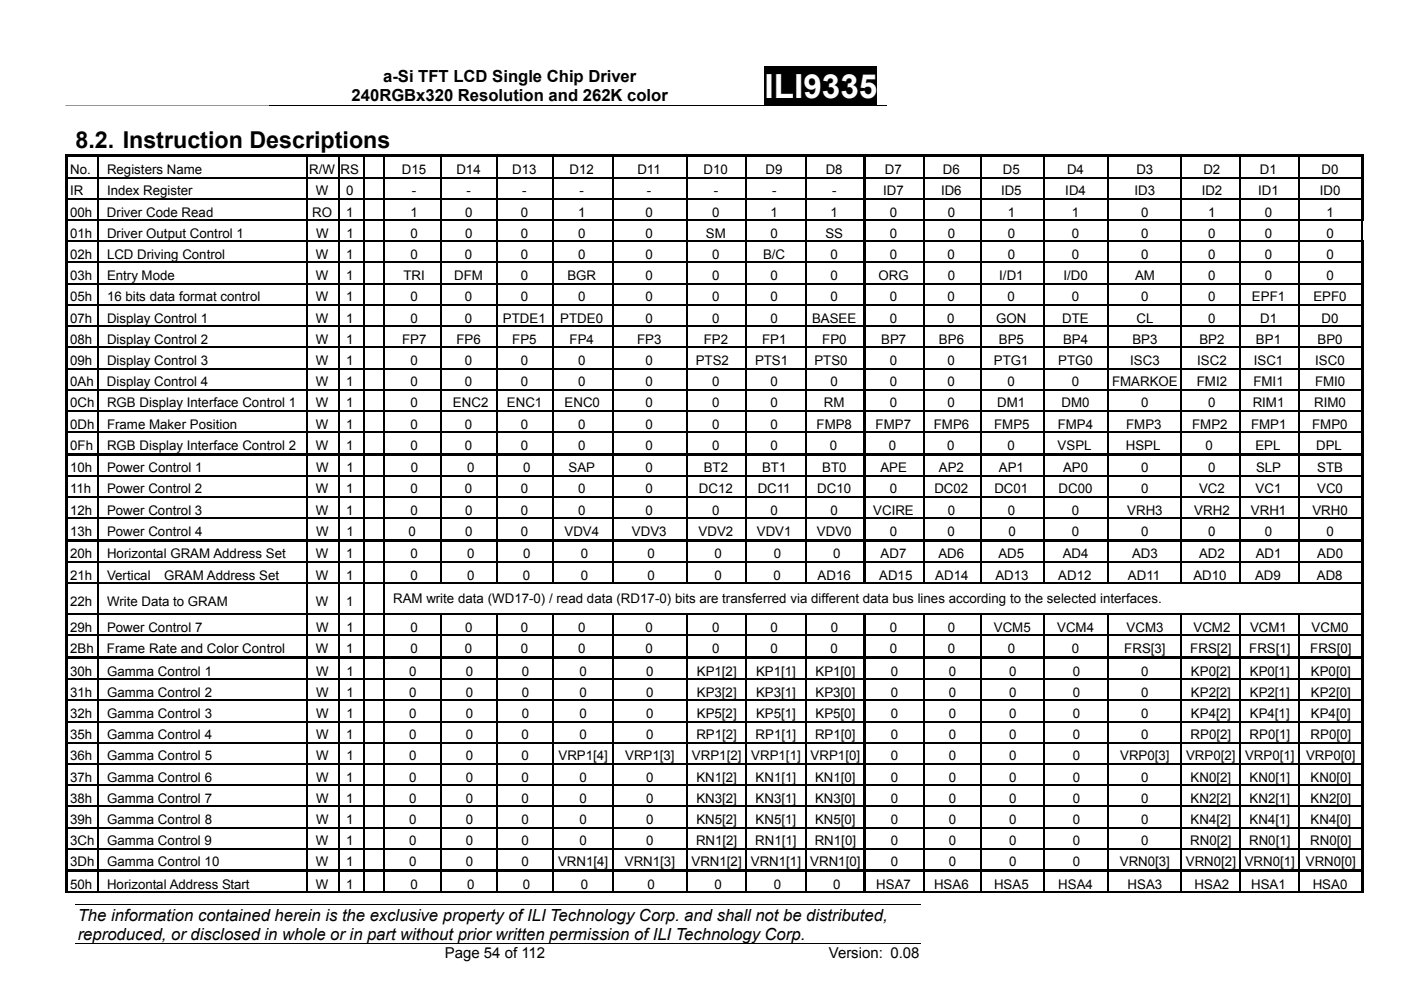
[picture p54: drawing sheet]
<svg xmlns="http://www.w3.org/2000/svg" width="297mm" height="210mm" viewBox="0 0 297 210" stroke-linecap="round" stroke-linejoin="round" font-family="sans-serif">
<defs><g id="words">
<text font-size="7" fill="#fff" x="162.1" y="20.8">ILI9335</text>
<text font-size="4.9" x="16" y="31.5">8.2. Instruction Descriptions</text>
<g font-size="3.5">
<text x="81.2" y="17.5">a-Si TFT LCD Single Chip Driver</text>
<text x="74.5" y="21.5">240RGBx320 Resolution and 262K color</text>
<text x="16.5" y="195.3">The information contained herein is the exclusive property of ILI Technology Corp. and shall not be distributed,</text>
<text x="16.5" y="199.3">reproduced, or disclosed in whole or in part without prior written permission of ILI Technology Corp.</text>
</g>
<g font-size="3.2">
<text x="94.3" y="203.2">Page 54 of 112</text>
<text x="175.7" y="203.2">Version: 0.08</text>
</g>
<g font-size="2.8">
<text x="14.9" y="36.9">No.</text>
<text x="14.9" y="41.4">IR</text>
<text x="22.7" y="41.4">Index Register</text>
<text x="22.7" y="36.9">Registers Name</text>
<text x="65.5" y="36.9">R/W RS</text>
<text x="67" y="41.4">W</text>
<text x="73.4" y="41.4">0</text>
<text x="85.2" y="36.9">D15</text>
<text x="87.3" y="41.4">-</text>
<text x="96.8" y="36.9">D14</text>
<text x="98.9" y="41.4">-</text>
<text x="108.6" y="36.9">D13</text>
<text x="110.7" y="41.4">-</text>
<text x="120.7" y="36.9">D12</text>
<text x="122.9" y="41.4">-</text>
<text x="135.1" y="36.9">D11</text>
<text x="137.2" y="41.4">-</text>
<text x="149.2" y="36.9">D10</text>
<text x="151.3" y="41.4">-</text>
<text x="162.3" y="36.9">D9</text>
<text x="163.7" y="41.4">-</text>
<text x="175.1" y="36.9">D8</text>
<text x="176.4" y="41.4">-</text>
<text x="187.3" y="41.4">ID7</text>
<text x="187.6" y="36.9">D7</text>
<text x="199.5" y="41.4">ID6</text>
<text x="199.9" y="36.9">D6</text>
<text x="212.2" y="41.4">ID5</text>
<text x="212.6" y="36.9">D5</text>
<text x="225.9" y="41.4">ID4</text>
<text x="226.2" y="36.9">D4</text>
<text x="240.6" y="41.4">ID3</text>
<text x="240.9" y="36.9">D3</text>
<text x="254.8" y="41.4">ID2</text>
<text x="255.1" y="36.9">D2</text>
<text x="266.8" y="41.4">ID1</text>
<text x="267.1" y="36.9">D1</text>
<text x="279.8" y="41.4">ID0</text>
<text x="280.2" y="36.9">D0</text>
<text x="14.9" y="45.9">00h</text>
<text x="22.7" y="45.9">Driver Code Read</text>
<text x="66.2" y="45.9">RO</text>
<text x="73.4" y="45.9">1</text>
<text x="87.1" y="45.9">1</text>
<text x="98.6" y="45.9">0</text>
<text x="110.4" y="45.9">0</text>
<text x="122.6" y="45.9">1</text>
<text x="136.9" y="45.9">0</text>
<text x="151" y="45.9">0</text>
<text x="163.4" y="45.9">1</text>
<text x="176.1" y="45.9">1</text>
<text x="188.7" y="45.9">0</text>
<text x="200.9" y="45.9">0</text>
<text x="213.7" y="45.9">1</text>
<text x="227.3" y="45.9">1</text>
<text x="242" y="45.9">0</text>
<text x="256.2" y="45.9">1</text>
<text x="268.2" y="45.9">0</text>
<text x="281.2" y="45.9">1</text>
<text x="14.9" y="50.4">01h</text>
<text x="22.7" y="50.4">Driver Output Control 1</text>
<text x="67" y="50.4">W</text>
<text x="73.4" y="50.4">1</text>
<text x="87.1" y="50.4">0</text>
<text x="98.6" y="50.4">0</text>
<text x="110.4" y="50.4">0</text>
<text x="122.6" y="50.4">0</text>
<text x="136.9" y="50.4">0</text>
<text x="149.7" y="50.4">SM</text>
<text x="163.4" y="50.4">0</text>
<text x="175" y="50.4">SS</text>
<text x="188.7" y="50.4">0</text>
<text x="200.9" y="50.4">0</text>
<text x="213.7" y="50.4">0</text>
<text x="227.3" y="50.4">0</text>
<text x="242" y="50.4">0</text>
<text x="256.2" y="50.4">0</text>
<text x="268.2" y="50.4">0</text>
<text x="281.2" y="50.4">0</text>
<text x="14.9" y="54.9">02h</text>
<text x="14.9" y="59.4">03h</text>
<text x="22.7" y="59.4">Entry Mode</text>
<text x="22.7" y="54.9">LCD Driving Control</text>
<text x="67" y="59.4">W</text>
<text x="67" y="54.9">W</text>
<text x="73.4" y="59.4">1</text>
<text x="73.4" y="54.9">1</text>
<text x="85.6" y="59.4">TRI</text>
<text x="87" y="54.9">0</text>
<text x="96.3" y="59.4">DFM</text>
<text x="98.6" y="54.9">0</text>
<text x="110.4" y="54.9">0</text>
<text x="110.4" y="59.4">0</text>
<text x="120.3" y="59.4">BGR</text>
<text x="122.6" y="54.9">0</text>
<text x="136.8" y="54.9">0</text>
<text x="136.9" y="59.4">0</text>
<text x="151" y="54.9">0</text>
<text x="151" y="59.4">0</text>
<text x="161.8" y="54.9">B/C</text>
<text x="163.4" y="59.4">0</text>
<text x="176.1" y="54.9">0</text>
<text x="176.1" y="59.4">0</text>
<text x="186.2" y="59.4">ORG</text>
<text x="188.7" y="54.9">0</text>
<text x="200.9" y="54.9">0</text>
<text x="200.9" y="59.4">0</text>
<text x="211.9" y="59.4">I/D1</text>
<text x="213.6" y="54.9">0</text>
<text x="225.5" y="59.4">I/D0</text>
<text x="227.3" y="54.9">0</text>
<text x="240.7" y="59.4">AM</text>
<text x="242" y="54.9">0</text>
<text x="256.2" y="54.9">0</text>
<text x="256.2" y="59.4">0</text>
<text x="268.2" y="54.9">0</text>
<text x="268.2" y="59.4">0</text>
<text x="281.2" y="54.9">0</text>
<text x="281.2" y="59.4">0</text>
<text x="14.9" y="63.9">05h</text>
<text x="22.7" y="63.9">16 bits data format control</text>
<text x="67" y="63.9">W</text>
<text x="73.4" y="63.9">1</text>
<text x="87" y="63.9">0</text>
<text x="98.6" y="63.9">0</text>
<text x="110.4" y="63.9">0</text>
<text x="122.6" y="63.9">0</text>
<text x="136.8" y="63.9">0</text>
<text x="151" y="63.9">0</text>
<text x="163.4" y="63.9">0</text>
<text x="176.1" y="63.9">0</text>
<text x="188.7" y="63.9">0</text>
<text x="200.9" y="63.9">0</text>
<text x="213.6" y="63.9">0</text>
<text x="227.3" y="63.9">0</text>
<text x="242" y="63.9">0</text>
<text x="256.2" y="63.9">0</text>
<text x="265.4" y="63.9">EPF1</text>
<text x="278.5" y="63.9">EPF0</text>
<text x="14.9" y="68.4">07h</text>
<text x="22.7" y="68.4">Display Control 1</text>
<text x="67" y="68.4">W</text>
<text x="73.4" y="68.4">1</text>
<text x="87" y="68.4">0</text>
<text x="98.6" y="68.4">0</text>
<text x="106.6" y="68.4">PTDE1</text>
<text x="118.8" y="68.4">PTDE0</text>
<text x="136.9" y="68.4">0</text>
<text x="151" y="68.4">0</text>
<text x="163.4" y="68.4">0</text>
<text x="172.2" y="68.4">BASEE</text>
<text x="188.7" y="68.4">0</text>
<text x="200.8" y="68.4">0</text>
<text x="211.2" y="68.4">GON</text>
<text x="225.2" y="68.4">DTE</text>
<text x="241" y="68.4">CL</text>
<text x="256.2" y="68.4">0</text>
<text x="267.2" y="68.4">D1</text>
<text x="280.2" y="68.4">D0</text>
<text x="14.9" y="72.9">08h</text>
<text x="14.9" y="77.4">09h</text>
<text x="22.7" y="77.4">Display Control 3</text>
<text x="22.7" y="72.9">Display Control 2</text>
<text x="67" y="77.4">W</text>
<text x="67" y="72.9">W</text>
<text x="73.4" y="77.4">1</text>
<text x="73.4" y="72.9">1</text>
<text x="85.2" y="72.9">FP7</text>
<text x="87" y="77.4">0</text>
<text x="96.8" y="72.9">FP6</text>
<text x="98.6" y="77.4">0</text>
<text x="108.6" y="72.9">FP5</text>
<text x="110.4" y="77.4">0</text>
<text x="120.8" y="72.9">FP4</text>
<text x="122.5" y="77.4">0</text>
<text x="135.1" y="72.9">FP3</text>
<text x="136.8" y="77.4">0</text>
<text x="147.5" y="77.4">PTS2</text>
<text x="149.2" y="72.9">FP2</text>
<text x="160.1" y="77.4">PTS1</text>
<text x="161.6" y="72.9">FP1</text>
<text x="172.7" y="77.4">PTS0</text>
<text x="174.3" y="72.9">FP0</text>
<text x="186.8" y="72.9">BP7</text>
<text x="188.6" y="77.4">0</text>
<text x="199.1" y="72.9">BP6</text>
<text x="200.9" y="77.4">0</text>
<text x="210.7" y="77.4">PTG1</text>
<text x="211.8" y="72.9">BP5</text>
<text x="224.4" y="77.4">PTG0</text>
<text x="225.4" y="72.9">BP4</text>
<text x="239.6" y="77.4">ISC3</text>
<text x="240.1" y="72.9">BP3</text>
<text x="253.8" y="77.4">ISC2</text>
<text x="254.3" y="72.9">BP2</text>
<text x="265.8" y="77.4">ISC1</text>
<text x="266.3" y="72.9">BP1</text>
<text x="278.9" y="77.4">ISC0</text>
<text x="279.3" y="72.9">BP0</text>
<text x="14.9" y="81.9">0Ah</text>
<text x="22.7" y="81.9">Display Control 4</text>
<text x="67" y="81.9">W</text>
<text x="73.4" y="81.9">1</text>
<text x="87" y="81.9">0</text>
<text x="98.6" y="81.9">0</text>
<text x="110.4" y="81.9">0</text>
<text x="122.5" y="81.9">0</text>
<text x="136.8" y="81.9">0</text>
<text x="151" y="81.9">0</text>
<text x="163.3" y="81.9">0</text>
<text x="176.1" y="81.9">0</text>
<text x="188.7" y="81.9">0</text>
<text x="200.9" y="81.9">0</text>
<text x="213.6" y="81.9">0</text>
<text x="227.2" y="81.9">0</text>
<text x="235.8" y="81.9">FMARKOE</text>
<text x="253.8" y="81.9">FMI2</text>
<text x="265.8" y="81.9">FMI1</text>
<text x="278.8" y="81.9">FMI0</text>
<text x="14.9" y="86.4">0Ch</text>
<text x="22.7" y="86.4">RGB Display Interface Control 1</text>
<text x="67" y="86.4">W</text>
<text x="73.4" y="86.4">1</text>
<text x="87" y="86.4">0</text>
<text x="96" y="86.4">ENC2</text>
<text x="107.5" y="86.4">ENC1</text>
<text x="119.7" y="86.4">ENC0</text>
<text x="136.8" y="86.4">0</text>
<text x="151" y="86.4">0</text>
<text x="163.3" y="86.4">0</text>
<text x="174.7" y="86.4">RM</text>
<text x="188.7" y="86.4">0</text>
<text x="200.9" y="86.4">0</text>
<text x="211.4" y="86.4">DM1</text>
<text x="225.1" y="86.4">DM0</text>
<text x="242" y="86.4">0</text>
<text x="256.2" y="86.4">0</text>
<text x="265.6" y="86.4">RIM1</text>
<text x="278.6" y="86.4">RIM0</text>
<text x="14.9" y="90.9">0Dh</text>
<text x="14.9" y="95.4">0Fh</text>
<text x="22.7" y="90.9">Frame Maker Position</text>
<text x="22.7" y="95.4">RGB Display Interface Control 2</text>
<text x="67" y="95.4">W</text>
<text x="67" y="90.9">W</text>
<text x="73.4" y="95.4">1</text>
<text x="73.4" y="90.9">1</text>
<text x="87" y="95.4">0</text>
<text x="87" y="90.9">0</text>
<text x="98.6" y="95.4">0</text>
<text x="98.6" y="90.9">0</text>
<text x="110.4" y="95.4">0</text>
<text x="110.4" y="90.9">0</text>
<text x="122.6" y="95.4">0</text>
<text x="122.6" y="90.9">0</text>
<text x="136.9" y="95.4">0</text>
<text x="136.9" y="90.9">0</text>
<text x="151" y="95.4">0</text>
<text x="151" y="90.9">0</text>
<text x="163.4" y="95.4">0</text>
<text x="163.4" y="90.9">0</text>
<text x="173.1" y="90.9">FMP8</text>
<text x="176" y="95.4">0</text>
<text x="185.7" y="90.9">FMP7</text>
<text x="188.5" y="95.4">0</text>
<text x="198" y="90.9">FMP6</text>
<text x="200.8" y="95.4">0</text>
<text x="210.8" y="90.9">FMP5</text>
<text x="213.6" y="95.4">0</text>
<text x="224.2" y="95.4">VSPL</text>
<text x="224.2" y="90.9">FMP4</text>
<text x="238.7" y="95.4">HSPL</text>
<text x="238.8" y="90.9">FMP3</text>
<text x="252.8" y="90.9">FMP2</text>
<text x="255.6" y="95.4">0</text>
<text x="265.3" y="90.9">FMP1</text>
<text x="266.2" y="95.4">EPL</text>
<text x="278.2" y="90.9">FMP0</text>
<text x="279" y="95.4">DPL</text>
<text x="14.9" y="100.2">10h</text>
<text x="22.7" y="100.2">Power Control 1</text>
<text x="67" y="100.2">W</text>
<text x="73.4" y="100.2">1</text>
<text x="87.1" y="100.2">0</text>
<text x="99.1" y="100.2">0</text>
<text x="110.9" y="100.2">0</text>
<text x="120.5" y="100.2">SAP</text>
<text x="136.9" y="100.2">0</text>
<text x="149.2" y="100.2">BT2</text>
<text x="161.6" y="100.2">BT1</text>
<text x="174.3" y="100.2">BT0</text>
<text x="186.7" y="100.2">APE</text>
<text x="199.1" y="100.2">AP2</text>
<text x="211.8" y="100.2">AP1</text>
<text x="225.4" y="100.2">AP0</text>
<text x="242" y="100.2">0</text>
<text x="256.2" y="100.2">0</text>
<text x="266.3" y="100.2">SLP</text>
<text x="279.3" y="100.2">STB</text>
<text x="14.9" y="104.7">11h</text>
<text x="22.7" y="104.7">Power Control 2</text>
<text x="67" y="104.7">W</text>
<text x="73.4" y="104.7">1</text>
<text x="87" y="104.7">0</text>
<text x="98.6" y="104.7">0</text>
<text x="110.4" y="104.7">0</text>
<text x="122.6" y="104.7">0</text>
<text x="136.9" y="104.7">0</text>
<text x="148.2" y="104.7">DC12</text>
<text x="160.6" y="104.7">DC11</text>
<text x="173.3" y="104.7">DC10</text>
<text x="188.7" y="104.7">0</text>
<text x="198.1" y="104.7">DC02</text>
<text x="210.8" y="104.7">DC01</text>
<text x="224.4" y="104.7">DC00</text>
<text x="242" y="104.7">0</text>
<text x="254.2" y="104.7">VC2</text>
<text x="266.2" y="104.7">VC1</text>
<text x="279.3" y="104.7">VC0</text>
<text x="14.9" y="109.2">12h</text>
<text x="14.9" y="113.7">13h</text>
<text x="22.7" y="109.2">Power Control 3</text>
<text x="22.7" y="113.7">Power Control 4</text>
<text x="67" y="109.2">W</text>
<text x="67" y="113.7">W</text>
<text x="73.4" y="109.2">1</text>
<text x="73.4" y="113.7">1</text>
<text x="86.6" y="113.7">0</text>
<text x="87.1" y="109.2">0</text>
<text x="98.6" y="109.2">0</text>
<text x="98.6" y="113.7">0</text>
<text x="110.4" y="109.2">0</text>
<text x="110.4" y="113.7">0</text>
<text x="119.7" y="113.7">VDV4</text>
<text x="122.6" y="109.2">0</text>
<text x="134" y="113.7">VDV3</text>
<text x="136.9" y="109.2">0</text>
<text x="148.1" y="113.7">VDV2</text>
<text x="151" y="109.2">0</text>
<text x="160.5" y="113.7">VDV1</text>
<text x="163.4" y="109.2">0</text>
<text x="173.2" y="113.7">VDV0</text>
<text x="176.1" y="109.2">0</text>
<text x="185.1" y="109.2">VCIRE</text>
<text x="188.7" y="113.7">0</text>
<text x="200.9" y="113.7">0</text>
<text x="200.9" y="109.2">0</text>
<text x="213.7" y="109.2">0</text>
<text x="213.8" y="113.7">0</text>
<text x="227.3" y="113.7">0</text>
<text x="227.3" y="109.2">0</text>
<text x="239" y="109.2">VRH3</text>
<text x="242" y="113.7">0</text>
<text x="253.2" y="109.2">VRH2</text>
<text x="256.2" y="113.7">0</text>
<text x="265.2" y="109.2">VRH1</text>
<text x="268.2" y="113.7">0</text>
<text x="278.3" y="109.2">VRH0</text>
<text x="281.2" y="113.7">0</text>
<text x="14.9" y="118.4">20h</text>
<text x="22.7" y="118.4">Horizontal GRAM Address Set</text>
<text x="67" y="118.4">W</text>
<text x="73.4" y="118.4">1</text>
<text x="87" y="118.4">0</text>
<text x="99" y="118.4">0</text>
<text x="110.9" y="118.4">0</text>
<text x="123.2" y="118.4">0</text>
<text x="137.3" y="118.4">0</text>
<text x="151.5" y="118.4">0</text>
<text x="164" y="118.4">0</text>
<text x="176.6" y="118.4">0</text>
<text x="186.7" y="118.4">AD7</text>
<text x="199" y="118.4">AD6</text>
<text x="211.7" y="118.4">AD5</text>
<text x="225.3" y="118.4">AD4</text>
<text x="240" y="118.4">AD3</text>
<text x="254.2" y="118.4">AD2</text>
<text x="266.2" y="118.4">AD1</text>
<text x="279.3" y="118.4">AD0</text>
<text x="14.9" y="122.9">21h</text>
<text x="22.7" y="122.9">Vertical</text>
<text x="34.8" y="122.9">GRAM Address Set</text>
<text x="67" y="122.9">W</text>
<text x="73.4" y="122.9">1</text>
<text x="87" y="122.9">0</text>
<text x="99" y="122.9">0</text>
<text x="110.9" y="122.9">0</text>
<text x="123.1" y="122.9">0</text>
<text x="137.3" y="122.9">0</text>
<text x="151.5" y="122.9">0</text>
<text x="164" y="122.9">0</text>
<text x="173.3" y="122.9">AD16</text>
<text x="186.4" y="122.9">AD15</text>
<text x="198.3" y="122.9">AD14</text>
<text x="211" y="122.9">AD13</text>
<text x="224.4" y="122.9">AD12</text>
<text x="239.1" y="122.9">AD11</text>
<text x="253" y="122.9">AD10</text>
<text x="266.1" y="122.9">AD9</text>
<text x="279.2" y="122.9">AD8</text>
<text x="14.9" y="128.5">22h</text>
<text x="22.7" y="128.5">Write Data to GRAM</text>
<text x="67" y="128.5">W</text>
<text x="73.4" y="128.5">1</text>
<text x="83.4" y="128">RAM write data (WD17-0) / read data (RD17-0) bits are transferred via different data bus lines according to the selected interfaces.</text>
<text x="14.9" y="134">29h</text>
<text x="22.7" y="134">Power Control 7</text>
<text x="67" y="134">W</text>
<text x="73.4" y="134">1</text>
<text x="87.1" y="134">0</text>
<text x="98.6" y="134">0</text>
<text x="110.4" y="134">0</text>
<text x="122.6" y="134">0</text>
<text x="136.9" y="134">0</text>
<text x="151" y="134">0</text>
<text x="163.4" y="134">0</text>
<text x="176.1" y="134">0</text>
<text x="188.7" y="134">0</text>
<text x="200.9" y="134">0</text>
<text x="210.7" y="134">VCM5</text>
<text x="224.1" y="134">VCM4</text>
<text x="238.8" y="134">VCM3</text>
<text x="253" y="134">VCM2</text>
<text x="265" y="134">VCM1</text>
<text x="278.1" y="134">VCM0</text>
<text x="14.9" y="138.5">2Bh</text>
<text x="14.9" y="143.3">30h</text>
<text x="22.7" y="138.5">Frame Rate and Color Control</text>
<text x="22.7" y="143.3">Gamma Control 1</text>
<text x="67" y="138.5">W</text>
<text x="67" y="143.3">W</text>
<text x="73.4" y="138.5">1</text>
<text x="73.4" y="143.3">1</text>
<text x="86.8" y="143.3">0</text>
<text x="87.1" y="138.5">0</text>
<text x="98.6" y="138.5">0</text>
<text x="98.8" y="143.3">0</text>
<text x="110.4" y="138.5">0</text>
<text x="110.6" y="143.3">0</text>
<text x="122.6" y="138.5">0</text>
<text x="122.9" y="143.3">0</text>
<text x="136.9" y="138.5">0</text>
<text x="137" y="143.3">0</text>
<text x="147.7" y="143.3">KP1[2]</text>
<text x="151" y="138.5">0</text>
<text x="160.3" y="143.3">KP1[1]</text>
<text x="163.4" y="138.5">0</text>
<text x="172.9" y="143.3">KP1[0]</text>
<text x="176.1" y="138.5">0</text>
<text x="188.7" y="138.5">0</text>
<text x="188.9" y="143.3">0</text>
<text x="200.9" y="138.5">0</text>
<text x="201.2" y="143.3">0</text>
<text x="213.7" y="138.5">0</text>
<text x="214" y="143.3">0</text>
<text x="227.3" y="138.5">0</text>
<text x="227.4" y="143.3">0</text>
<text x="238.4" y="138.5">FRS[3]</text>
<text x="242" y="143.3">0</text>
<text x="252.4" y="138.5">FRS[2]</text>
<text x="252.5" y="143.3">KP0[2]</text>
<text x="264.9" y="138.5">FRS[1]</text>
<text x="265" y="143.3">KP0[1]</text>
<text x="277.8" y="138.5">FRS[0]</text>
<text x="277.9" y="143.3">KP0[0]</text>
<text x="14.9" y="147.8">31h</text>
<text x="22.7" y="147.8">Gamma Control 2</text>
<text x="67" y="147.8">W</text>
<text x="73.4" y="147.8">1</text>
<text x="86.8" y="147.8">0</text>
<text x="98.8" y="147.8">0</text>
<text x="110.6" y="147.8">0</text>
<text x="122.9" y="147.8">0</text>
<text x="137" y="147.8">0</text>
<text x="147.7" y="147.8">KP3[2]</text>
<text x="160.3" y="147.8">KP3[1]</text>
<text x="172.9" y="147.8">KP3[0]</text>
<text x="188.9" y="147.8">0</text>
<text x="201.2" y="147.8">0</text>
<text x="214" y="147.8">0</text>
<text x="227.4" y="147.8">0</text>
<text x="242" y="147.8">0</text>
<text x="252.5" y="147.8">KP2[2]</text>
<text x="265" y="147.8">KP2[1]</text>
<text x="277.9" y="147.8">KP2[0]</text>
<text x="14.9" y="152.3">32h</text>
<text x="22.7" y="152.3">Gamma Control 3</text>
<text x="67" y="152.3">W</text>
<text x="73.4" y="152.3">1</text>
<text x="86.8" y="152.3">0</text>
<text x="98.8" y="152.3">0</text>
<text x="110.6" y="152.3">0</text>
<text x="122.9" y="152.3">0</text>
<text x="137" y="152.3">0</text>
<text x="147.7" y="152.3">KP5[2]</text>
<text x="160.3" y="152.3">KP5[1]</text>
<text x="172.9" y="152.3">KP5[0]</text>
<text x="188.9" y="152.3">0</text>
<text x="201.2" y="152.3">0</text>
<text x="214" y="152.3">0</text>
<text x="227.4" y="152.3">0</text>
<text x="242" y="152.3">0</text>
<text x="252.5" y="152.3">KP4[2]</text>
<text x="265" y="152.3">KP4[1]</text>
<text x="277.9" y="152.3">KP4[0]</text>
<text x="14.9" y="156.8">35h</text>
<text x="14.9" y="161.3">36h</text>
<text x="22.7" y="156.8">Gamma Control 4</text>
<text x="22.7" y="161.3">Gamma Control 5</text>
<text x="67" y="156.8">W</text>
<text x="67" y="161.3">W</text>
<text x="73.4" y="156.8">1</text>
<text x="73.4" y="161.3">1</text>
<text x="86.8" y="156.8">0</text>
<text x="86.8" y="161.3">0</text>
<text x="98.7" y="156.8">0</text>
<text x="98.7" y="161.3">0</text>
<text x="110.6" y="156.8">0</text>
<text x="110.6" y="161.3">0</text>
<text x="118.4" y="161.3">VRP1[4]</text>
<text x="122.9" y="156.8">0</text>
<text x="132.5" y="161.3">VRP1[3]</text>
<text x="137" y="156.8">0</text>
<text x="146.7" y="161.3">VRP1[2]</text>
<text x="147.6" y="156.8">RP1[2]</text>
<text x="159.3" y="161.3">VRP1[1]</text>
<text x="160.2" y="156.8">RP1[1]</text>
<text x="171.9" y="161.3">VRP1[0]</text>
<text x="172.8" y="156.8">RP1[0]</text>
<text x="188.8" y="161.3">0</text>
<text x="188.9" y="156.8">0</text>
<text x="201.2" y="161.3">0</text>
<text x="201.2" y="156.8">0</text>
<text x="214" y="161.3">0</text>
<text x="214" y="156.8">0</text>
<text x="227.4" y="161.3">0</text>
<text x="227.4" y="156.8">0</text>
<text x="237.5" y="161.3">VRP0[3]</text>
<text x="242" y="156.8">0</text>
<text x="251.5" y="161.3">VRP0[2]</text>
<text x="252.4" y="156.8">RP0[2]</text>
<text x="264" y="161.3">VRP0[1]</text>
<text x="264.9" y="156.8">RP0[1]</text>
<text x="276.9" y="161.3">VRP0[0]</text>
<text x="277.9" y="156.8">RP0[0]</text>
<text x="14.9" y="165.8">37h</text>
<text x="22.7" y="165.8">Gamma Control 6</text>
<text x="67" y="165.8">W</text>
<text x="73.4" y="165.8">1</text>
<text x="86.8" y="165.8">0</text>
<text x="98.7" y="165.8">0</text>
<text x="110.6" y="165.8">0</text>
<text x="122.9" y="165.8">0</text>
<text x="137" y="165.8">0</text>
<text x="147.6" y="165.8">KN1[2]</text>
<text x="160.2" y="165.8">KN1[1]</text>
<text x="172.8" y="165.8">KN1[0]</text>
<text x="188.9" y="165.8">0</text>
<text x="201.2" y="165.8">0</text>
<text x="214" y="165.8">0</text>
<text x="227.4" y="165.8">0</text>
<text x="242" y="165.8">0</text>
<text x="252.4" y="165.8">KN0[2]</text>
<text x="264.9" y="165.8">KN0[1]</text>
<text x="277.9" y="165.8">KN0[0]</text>
<text x="14.9" y="170.3">38h</text>
<text x="22.7" y="170.3">Gamma Control 7</text>
<text x="67" y="170.3">W</text>
<text x="73.4" y="170.3">1</text>
<text x="86.8" y="170.3">0</text>
<text x="98.7" y="170.3">0</text>
<text x="110.6" y="170.3">0</text>
<text x="122.9" y="170.3">0</text>
<text x="137" y="170.3">0</text>
<text x="147.6" y="170.3">KN3[2]</text>
<text x="160.2" y="170.3">KN3[1]</text>
<text x="172.8" y="170.3">KN3[0]</text>
<text x="188.9" y="170.3">0</text>
<text x="201.2" y="170.3">0</text>
<text x="214" y="170.3">0</text>
<text x="227.4" y="170.3">0</text>
<text x="242" y="170.3">0</text>
<text x="252.4" y="170.3">KN2[2]</text>
<text x="264.9" y="170.3">KN2[1]</text>
<text x="277.9" y="170.3">KN2[0]</text>
<text x="14.9" y="174.8">39h</text>
<text x="14.9" y="179.3">3Ch</text>
<text x="22.7" y="174.8">Gamma Control 8</text>
<text x="22.7" y="179.3">Gamma Control 9</text>
<text x="67" y="179.3">W</text>
<text x="67" y="174.8">W</text>
<text x="73.4" y="179.3">1</text>
<text x="73.4" y="174.8">1</text>
<text x="86.8" y="179.3">0</text>
<text x="86.8" y="174.8">0</text>
<text x="98.7" y="179.3">0</text>
<text x="98.7" y="174.8">0</text>
<text x="110.6" y="179.3">0</text>
<text x="110.6" y="174.8">0</text>
<text x="122.9" y="179.3">0</text>
<text x="122.9" y="174.8">0</text>
<text x="137" y="179.3">0</text>
<text x="137" y="174.8">0</text>
<text x="147.6" y="179.3">RN1[2]</text>
<text x="147.6" y="174.8">KN5[2]</text>
<text x="160.1" y="179.3">RN1[1]</text>
<text x="160.2" y="174.8">KN5[1]</text>
<text x="172.7" y="179.3">RN1[0]</text>
<text x="172.8" y="174.8">KN5[0]</text>
<text x="188.9" y="174.8">0</text>
<text x="188.9" y="179.3">0</text>
<text x="201.2" y="179.3">0</text>
<text x="201.2" y="174.8">0</text>
<text x="214" y="179.3">0</text>
<text x="214" y="174.8">0</text>
<text x="227.4" y="179.3">0</text>
<text x="227.4" y="174.8">0</text>
<text x="242" y="179.3">0</text>
<text x="242" y="174.8">0</text>
<text x="252.4" y="179.3">RN0[2]</text>
<text x="252.4" y="174.8">KN4[2]</text>
<text x="264.8" y="179.3">RN0[1]</text>
<text x="264.9" y="174.8">KN4[1]</text>
<text x="277.8" y="179.3">RN0[0]</text>
<text x="277.9" y="174.8">KN4[0]</text>
<text x="14.9" y="183.8">3Dh</text>
<text x="22.7" y="183.8">Gamma Control 10</text>
<text x="67" y="183.8">W</text>
<text x="73.4" y="183.8">1</text>
<text x="86.8" y="183.8">0</text>
<text x="98.7" y="183.8">0</text>
<text x="110.6" y="183.8">0</text>
<text x="118.3" y="183.8">VRN1[4]</text>
<text x="132.5" y="183.8">VRN1[3]</text>
<text x="146.6" y="183.8">VRN1[2] VRN1[1] VRN1[0]</text>
<text x="188.8" y="183.8">0</text>
<text x="201.2" y="183.8">0</text>
<text x="214" y="183.8">0</text>
<text x="227.4" y="183.8">0</text>
<text x="237.4" y="183.8">VRN0[3]</text>
<text x="251.4" y="183.8">VRN0[2] VRN0[1]</text>
<text x="276.9" y="183.8">VRN0[0]</text>
<text x="14.9" y="188.5">50h</text>
<text x="22.7" y="188.5">Horizontal Address Start</text>
<text x="67" y="188.5">W</text>
<text x="73.4" y="188.5">1</text>
<text x="87" y="188.5">0</text>
<text x="99" y="188.5">0</text>
<text x="110.9" y="188.5">0</text>
<text x="123.2" y="188.5">0</text>
<text x="137.3" y="188.5">0</text>
<text x="151.5" y="188.5">0</text>
<text x="164" y="188.5">0</text>
<text x="176.6" y="188.5">0</text>
<text x="185.8" y="188.5">HSA7</text>
<text x="198" y="188.5">HSA6</text>
<text x="210.8" y="188.5">HSA5</text>
<text x="224.4" y="188.5">HSA4</text>
<text x="239.1" y="188.5">HSA3</text>
<text x="253.3" y="188.5">HSA2</text>
<text x="265.3" y="188.5">HSA1</text>
<text x="278.3" y="188.5">HSA0</text>
</g>
</g></defs>
<g fill="#000">
<path d="M162.1 14.2h23.9v8.1h-23.9zM13.8 32.8h.5v.5h-.5zM13.8 32.8h275.2v.5h-275.2zM13.8 33.3h.5v4.2h-.5zM13.8 37.5h.5v.3h-.5zM13.8 37.8h.5v4.3h-.5zM20.7 37.5h.3v.3h-.3zM65 37.5h.2v.3h-.2zM71.8 37.5h.2v.3h-.2zM77.1 37.5h.3v.3h-.3zM81.3 37.5h.3v.3h-.3zM93.4 37.5h.3v.3h-.3z"/>
<path d="M105.3 37.5h.2v.3h-.2zM117.2 37.5h.3v.3h-.3zM129.8 37.5h.2v.3h-.2zM145.5 37.5h.3v.3h-.3zM158.1 37.5h.2v.3h-.2zM170.7 37.5h.2v.3h-.2zM183.1 33.3h.5v4.2h-.5zM183.1 37.5h.5v.3h-.5zM183.1 37.8h.5v4.3h-.5zM195.7 37.5h.3v.3h-.3zM207.9 37.5h.3v.3h-.3zM221.3 37.5h.2v.3h-.2z"/>
<path d="M234.8 37.5h.3v.3h-.3zM250.3 37.5h.3v.3h-.3zM262.8 37.5h.3v.3h-.3zM275.3 37.5h.3v.3h-.3zM288.5 32.8h.5v.5h-.5zM288.5 33.3h.5v4.2h-.5zM288.5 37.5h.5v.3h-.5zM288.5 37.8h.5v4.3h-.5zM13.8 42.1h.5v.2h-.5zM13.8 42.3h.5v4.2h-.5zM13.8 46.5h.5v.3h-.5zM13.8 46.8h.5v4.3h-.5z"/>
<path d="M13.8 51.1h.5v.2h-.5zM13.8 51.3h.5v4.2h-.5zM13.8 55.5h.5v.3h-.5zM13.8 55.8h.5v4.2h-.5zM20.7 42.1h.3v.2h-.3zM20.7 46.5h.3v.3h-.3zM20.7 51.1h.3v.2h-.3zM20.7 55.5h.3v.3h-.3zM65 42.1h.2v.2h-.2zM65 46.5h.2v.3h-.2zM65 51.1h.2v.2h-.2zM65 55.5h.2v.3h-.2z"/>
<path d="M71.8 42.1h.2v.2h-.2zM71.8 46.5h.2v.3h-.2zM71.8 51.1h.2v.2h-.2zM71.8 55.5h.2v.3h-.2zM77.1 42.1h.3v.2h-.3zM77.1 46.5h.3v.3h-.3zM77.1 51.1h.3v.2h-.3zM77.1 55.5h.3v.3h-.3zM81.3 42.1h.3v.2h-.3zM81.3 46.5h.3v.3h-.3zM81.3 51.1h.3v.2h-.3zM81.3 55.5h.3v.3h-.3z"/>
<path d="M93.4 42.1h.3v.2h-.3zM93.4 46.5h.3v.3h-.3zM93.4 51.1h.3v.2h-.3zM93.4 55.5h.3v.3h-.3zM105.3 42.1h.2v.2h-.2zM105.3 46.5h.2v.3h-.2zM105.3 51.1h.2v.2h-.2zM105.3 55.5h.2v.3h-.2zM117.2 42.1h.3v.2h-.3zM117.2 46.5h.3v.3h-.3zM117.2 51.1h.3v.2h-.3zM117.2 55.5h.3v.3h-.3z"/>
<path d="M129.8 42.1h.2v.2h-.2zM129.8 46.5h.2v.3h-.2zM129.8 51.1h.2v.2h-.2zM129.8 55.5h.2v.3h-.2zM145.5 42.1h.3v.2h-.3zM145.5 46.5h.3v.3h-.3zM145.5 51.1h.3v.2h-.3zM145.5 55.5h.3v.3h-.3zM158.1 42.1h.2v.2h-.2zM158.1 46.5h.2v.3h-.2zM158.1 51.1h.2v.2h-.2zM158.1 55.5h.2v.3h-.2z"/>
<path d="M170.7 42.1h.2v.2h-.2zM170.7 46.5h.2v.3h-.2zM170.7 51.1h.2v.2h-.2zM170.7 55.5h.2v.3h-.2zM183.1 42.1h.5v.2h-.5zM183.1 42.3h.5v4.2h-.5zM183.1 46.5h.5v.3h-.5zM183.1 46.8h.5v4.3h-.5zM183.1 51.1h.5v.2h-.5zM183.1 51.3h.5v4.2h-.5zM183.1 55.5h.5v.3h-.5zM183.1 55.8h.5v4.2h-.5z"/>
<path d="M195.7 42.1h.3v.2h-.3zM195.7 46.5h.3v.3h-.3zM195.7 51.1h.3v.2h-.3zM195.7 55.5h.3v.3h-.3zM207.9 42.1h.3v.2h-.3zM207.9 46.5h.3v.3h-.3zM207.9 51.1h.3v.2h-.3zM207.9 55.5h.3v.3h-.3zM221.3 42.1h.2v.2h-.2zM221.3 46.5h.2v.3h-.2zM221.3 51.1h.2v.2h-.2zM221.3 55.5h.2v.3h-.2z"/>
<path d="M234.8 42.1h.3v.2h-.3zM234.8 46.5h.3v.3h-.3zM234.8 51.1h.3v.2h-.3zM234.8 55.5h.3v.3h-.3zM250.3 42.1h.3v.2h-.3zM250.3 46.5h.3v.3h-.3zM250.3 51.1h.3v.2h-.3zM250.3 55.5h.3v.3h-.3zM262.8 42.1h.3v.2h-.3zM262.8 46.5h.3v.3h-.3zM262.8 51.1h.3v.2h-.3zM262.8 55.5h.3v.3h-.3z"/>
<path d="M275.3 42.1h.3v.2h-.3zM275.3 46.5h.3v.3h-.3zM275.3 51.1h.3v.2h-.3zM275.3 55.5h.3v.3h-.3zM288.5 42.1h.5v.2h-.5zM288.5 42.3h.5v4.2h-.5zM288.5 46.5h.5v.3h-.5zM288.5 51.1h.5v.2h-.5zM288.5 51.3h.5v4.2h-.5zM288.5 55.5h.5v.3h-.5zM288.5 55.8h.5v4.2h-.5zM288.7 46.8h.2z"/>
<path d="M13.8 60h.5v.3h-.5zM13.8 60.3h.5v4.2h-.5zM13.8 64.5h.5v.3h-.5zM13.8 64.8h.5v4.2h-.5zM13.8 69h.5v.3h-.5zM13.8 69.3h.5v4.2h-.5zM13.8 73.5h.5v.3h-.5zM13.8 73.8h.5v4.2h-.5zM13.8 78h.5v.3h-.5zM13.8 78.3h.5v4.2h-.5zM20.7 60h.3v.3h-.3zM20.7 64.5h.3v.3h-.3z"/>
<path d="M20.7 69h.3v.3h-.3zM20.7 73.5h.3v.3h-.3zM20.7 78h.3v.3h-.3zM65 60h.2v.3h-.2zM65 64.5h.2v.3h-.2zM65 69h.2v.3h-.2zM65 73.5h.2v.3h-.2zM65 78h.2v.3h-.2zM71.8 60h.2v.3h-.2zM71.8 64.5h.2v.3h-.2zM71.8 69h.2v.3h-.2zM71.8 73.5h.2v.3h-.2z"/>
<path d="M71.8 78h.2v.3h-.2zM77.1 60h.3v.3h-.3zM77.1 64.5h.3v.3h-.3zM77.1 69h.3v.3h-.3zM77.1 73.5h.3v.3h-.3zM77.1 78h.3v.3h-.3zM81.3 60h.3v.3h-.3zM81.3 64.5h.3v.3h-.3zM81.3 69h.3v.3h-.3zM81.3 73.5h.3v.3h-.3zM81.3 78h.3v.3h-.3zM93.4 60h.3v.3h-.3z"/>
<path d="M93.4 64.5h.3v.3h-.3zM93.4 69h.3v.3h-.3zM93.4 73.5h.3v.3h-.3zM93.4 78h.3v.3h-.3zM105.3 60h.2v.3h-.2zM105.3 64.5h.2v.3h-.2zM105.3 69h.2v.3h-.2zM105.3 73.5h.2v.3h-.2zM105.3 78h.2v.3h-.2zM117.2 60h.3v.3h-.3zM117.2 64.5h.3v.3h-.3zM117.2 69h.3v.3h-.3z"/>
<path d="M117.2 73.5h.3v.3h-.3zM117.2 78h.3v.3h-.3zM129.8 60h.2v.3h-.2zM129.8 64.8h.2zM129.8 69h.2v.3h-.2zM129.8 73.5h.2v.3h-.2zM129.8 78h.2v.3h-.2zM145.5 60h.3v.3h-.3zM145.5 64.8h.3zM145.5 69h.3v.3h-.3zM145.5 73.5h.3v.3h-.3zM145.5 78h.3v.3h-.3z"/>
<path d="M157.9 64.5h.5v.3h-.5zM158.1 60h.2v.3h-.2zM158.1 64.8h.2zM158.1 69h.2v.3h-.2zM158.1 73.5h.2v.3h-.2zM158.1 78h.2v.3h-.2zM170.7 60h.2v.3h-.2zM170.7 64.8h.2zM170.7 69h.2v.3h-.2zM170.7 73.5h.2v.3h-.2zM170.7 78h.2v.3h-.2zM183.1 60h.5v.3h-.5z"/>
<path d="M183.1 60.3h.5v4.2h-.5zM183.1 64.8h.5zM183.1 64.8h.5v4.2h-.5zM183.1 69h.5v.3h-.5zM183.1 69.3h.5v4.2h-.5zM183.1 73.5h.5v.3h-.5zM183.1 73.8h.5v4.2h-.5zM183.1 78h.5v.3h-.5zM183.1 78.3h.5v4.2h-.5zM195.7 60h.3v.3h-.3zM195.7 64.5h.3v.3h-.3zM195.7 69h.3v.3h-.3z"/>
<path d="M195.7 73.5h.3v.3h-.3zM195.7 78h.3v.3h-.3zM207.9 60h.3v.3h-.3zM207.9 64.5h.3v.3h-.3zM207.9 69h.3v.3h-.3zM207.9 73.5h.3v.3h-.3zM207.9 78h.3v.3h-.3zM221.3 60h.2v.3h-.2zM221.3 64.5h.2v.3h-.2zM221.3 69h.2v.3h-.2zM221.3 73.5h.2v.3h-.2zM221.3 78h.2v.3h-.2z"/>
<path d="M234.8 60h.3v.3h-.3zM234.8 64.5h.3v.3h-.3zM234.8 69h.3v.3h-.3zM234.8 73.5h.3v.3h-.3zM234.8 78h.3v.3h-.3zM250.3 60h.3v.3h-.3zM250.3 64.5h.3v.3h-.3zM250.3 69h.3v.3h-.3zM250.3 73.5h.3v.3h-.3zM250.3 78h.3v.3h-.3zM262.8 60h.3v.3h-.3zM262.8 64.5h.3v.3h-.3z"/>
<path d="M262.8 69h.3v.3h-.3zM262.8 73.5h.3v.3h-.3zM262.8 78h.3v.3h-.3zM275.3 60h.3v.3h-.3zM275.3 64.5h.3v.3h-.3zM275.3 69h.3v.3h-.3zM275.3 73.5h.3v.3h-.3zM275.3 78h.3v.3h-.3zM288.5 60h.5v.3h-.5zM288.5 60.3h.5v4.2h-.5zM288.5 64.5h.5v.3h-.5zM288.5 64.8h.5v4.2h-.5z"/>
<path d="M288.5 69h.5v.3h-.5zM288.5 69.3h.5v4.2h-.5zM288.5 73.5h.5v.3h-.5zM288.5 73.8h.5v4.2h-.5zM288.5 78h.5v.3h-.5zM288.5 78.3h.5v4.2h-.5zM13.8 82.5h.5v.3h-.5zM13.8 82.8h.5v4.2h-.5zM13.8 87h.5v.3h-.5zM13.8 87.3h.5v4.2h-.5zM13.8 91.5h.5v.3h-.5zM13.8 91.8h.5v4.2h-.5z"/>
<path d="M13.8 96h275.2v.6h-275.2zM13.8 96.6h.5v4.2h-.5zM20.7 82.5h.3v.3h-.3zM20.7 87h.3v.3h-.3zM20.7 91.5h.3v.3h-.3zM65 82.5h.2v.3h-.2zM65 87h.2v.3h-.2zM65 91.5h.2v.3h-.2zM71.8 82.5h.2v.3h-.2zM71.8 87h.2v.3h-.2zM71.8 91.5h.2v.3h-.2zM77.1 82.5h.3v.3h-.3z"/>
<path d="M77.1 87h.3v.3h-.3zM77.1 91.5h.3v.3h-.3zM81.3 82.5h.3v.3h-.3zM81.3 87h.3v.3h-.3zM81.3 91.5h.3v.3h-.3zM93.4 82.5h.3v.3h-.3zM93.4 87h.3v.3h-.3zM93.4 91.5h.3v.3h-.3zM105.3 82.5h.2v.3h-.2zM105.3 87h.2v.3h-.2zM105.3 91.5h.2v.3h-.2zM117.2 82.5h.3v.3h-.3z"/>
<path d="M117.2 87h.3v.3h-.3zM117.2 91.5h.3v.3h-.3zM129.8 82.5h.2v.3h-.2zM129.8 87h.2v.3h-.2zM129.8 91.5h.2v.3h-.2zM145.5 82.5h.3v.3h-.3zM145.5 87h.3v.3h-.3zM145.5 91.5h.3v.3h-.3zM158.1 82.5h.2v.3h-.2zM158.1 87h.2v.3h-.2zM158.1 91.5h.2v.3h-.2zM170.7 82.5h.2v.3h-.2z"/>
<path d="M170.7 87h.2v.3h-.2zM170.7 91.5h.2v.3h-.2zM183.1 82.5h.5v.3h-.5zM183.1 82.8h.5v4.2h-.5zM183.1 87h.5v.3h-.5zM183.1 87.3h.5v4.2h-.5zM183.1 91.5h.5v.3h-.5zM183.1 91.8h.5v4.2h-.5zM183.1 96.6h.5v4.2h-.5zM195.7 82.5h.3v.3h-.3zM195.7 87h.3v.3h-.3zM195.7 91.5h.3v.3h-.3z"/>
<path d="M207.9 82.5h.3v.3h-.3zM207.9 87h.3v.3h-.3zM207.9 91.5h.3v.3h-.3zM221.3 82.5h.2v.3h-.2zM221.3 87h.2v.3h-.2zM221.3 91.5h.2v.3h-.2zM234.8 82.5h.3v.3h-.3zM234.8 87h.3v.3h-.3zM234.8 91.5h.3v.3h-.3zM250.3 82.5h.3v.3h-.3zM250.3 87h.3v.3h-.3zM250.3 91.5h.3v.3h-.3z"/>
<path d="M262.8 82.5h.3v.3h-.3zM262.8 87h.3v.3h-.3zM262.8 91.5h.3v.3h-.3zM275.3 82.5h.3v.3h-.3zM275.3 87h.3v.3h-.3zM275.3 91.5h.3v.3h-.3zM288.5 82.5h.5v.3h-.5zM288.5 82.8h.5v4.2h-.5zM288.5 87h.5v.3h-.5zM288.5 87.3h.5v4.2h-.5zM288.5 91.5h.5v.3h-.5zM288.5 91.8h.5v4.2h-.5z"/>
<path d="M288.5 96.6h.5v4.2h-.5zM13.8 100.8h.5v.3h-.5zM13.8 101.1h.5v4.2h-.5zM13.8 105.3h.5v.3h-.5zM13.8 105.6h.5v4.2h-.5zM13.8 109.8h.5v.3h-.5zM13.8 110.1h.5v4.2h-.5zM13.8 114.3h275.2v.5h-275.2zM13.8 114.8h.5v4.2h-.5zM13.8 119h.5v.3h-.5zM13.8 119.3h.5v4.2h-.5zM20.7 100.8h.3v.3h-.3z"/>
<path d="M20.7 105.3h.3v.3h-.3zM20.7 109.8h.3v.3h-.3zM20.7 119h.3v.3h-.3zM65 100.8h.2v.3h-.2zM65 105.3h.2v.3h-.2zM65 109.8h.2v.3h-.2zM65 119h.2v.3h-.2zM71.8 100.8h.2v.3h-.2zM71.8 105.3h.2v.3h-.2zM71.8 109.8h.2v.3h-.2zM71.8 119h.2v.3h-.2zM77.1 100.8h.3v.3h-.3z"/>
<path d="M77.1 105.3h.3v.3h-.3zM77.1 109.8h.3v.3h-.3zM77.1 119h.3v.3h-.3zM81.3 100.8h.3v.3h-.3zM81.3 105.3h.3v.3h-.3zM81.3 109.8h.3v.3h-.3zM81.3 119h.3v.3h-.3zM93.4 100.8h.3v.3h-.3zM93.4 105.3h.3v.3h-.3zM93.4 109.8h.3v.3h-.3zM93.4 119h.3v.3h-.3zM105.3 100.8h.2v.3h-.2z"/>
<path d="M105.3 105.3h.2v.3h-.2zM105.3 109.8h.2v.3h-.2zM105.3 119h.2v.3h-.2zM117.2 100.8h.3v.3h-.3zM117.2 105.3h.3v.3h-.3zM117.2 109.8h.3v.3h-.3zM117.2 119h.3v.3h-.3zM129.8 100.8h.2v.3h-.2zM129.8 105.3h.2v.3h-.2zM129.8 109.8h.2v.3h-.2zM129.8 119h.2v.3h-.2zM145.5 100.8h.3v.3h-.3z"/>
<path d="M145.5 105.3h.3v.3h-.3zM145.5 109.8h.3v.3h-.3zM145.5 119h.3v.3h-.3zM158.1 100.8h.2v.3h-.2zM158.1 105.3h.2v.3h-.2zM158.1 109.8h.2v.3h-.2zM158.1 119h.2v.3h-.2zM170.7 100.8h.2v.3h-.2zM170.7 105.3h.2v.3h-.2zM170.7 109.8h.2v.3h-.2zM170.7 119h.2v.3h-.2zM183.1 100.8h.5v.3h-.5z"/>
<path d="M183.1 101.1h.5v4.2h-.5zM183.1 105.3h.5v.3h-.5zM183.1 105.6h.5v4.2h-.5zM183.1 109.8h.5v.3h-.5zM183.1 110.1h.5v4.2h-.5zM183.1 114.8h.5v4.2h-.5zM183.1 119h.5v.3h-.5zM183.1 119.3h.5v4.2h-.5zM195.7 100.8h.3v.3h-.3zM195.7 105.3h.3v.3h-.3zM195.7 109.8h.3v.3h-.3zM195.7 119h.3v.3h-.3z"/>
<path d="M207.9 100.8h.3v.3h-.3zM207.9 105.3h.3v.3h-.3zM207.9 109.8h.3v.3h-.3zM207.9 119h.3v.3h-.3zM221.3 100.8h.2v.3h-.2zM221.3 105.3h.2v.3h-.2zM221.3 109.8h.2v.3h-.2zM221.3 119h.2v.3h-.2zM234.8 100.8h.3v.3h-.3zM234.8 105.3h.3v.3h-.3zM234.8 109.8h.3v.3h-.3zM234.8 119h.3v.3h-.3z"/>
<path d="M250.3 100.8h.3v.3h-.3zM250.3 105.3h.3v.3h-.3zM250.3 109.8h.3v.3h-.3zM250.3 119h.3v.3h-.3zM262.8 100.8h.3v.3h-.3zM262.8 105.3h.3v.3h-.3zM262.8 109.8h.3v.3h-.3zM262.8 119h.3v.3h-.3zM275.3 100.8h.3v.3h-.3zM275.3 105.3h.3v.3h-.3zM275.3 109.8h.3v.3h-.3zM275.3 119h.3v.3h-.3z"/>
<path d="M288.5 100.8h.5v.3h-.5zM288.5 101.1h.5v4.2h-.5zM288.5 105.3h.5v.3h-.5zM288.5 105.6h.5v4.2h-.5zM288.5 109.8h.5v.3h-.5zM288.5 110.1h.5v4.2h-.5zM288.5 114.8h.5v4.2h-.5zM288.5 119h.5v.3h-.5zM288.5 119.3h.5v4.2h-.5zM13.8 123.5h.5v.3h-.5zM13.8 123.8h.5v6.4h-.5zM13.8 130.2h.5v.2h-.5z"/>
<path d="M13.8 130.4h.5v4.3h-.5zM13.8 134.7h.5v.2h-.5zM13.8 134.9h.5v4.2h-.5zM13.8 139.1h275.2v.6h-275.2zM13.8 139.7h.5v4.2h-.5zM20.7 123.5h.3v.3h-.3zM20.7 130.2h.3v.2h-.3zM20.7 134.7h.3v.2h-.3zM65 123.5h.2v.3h-.2zM65 130.2h.2v.2h-.2zM65 134.7h.2v.2h-.2zM71.8 123.5h.2v.3h-.2z"/>
<path d="M71.8 130.2h.2v.2h-.2zM71.8 134.7h.2v.2h-.2zM77.1 123.5h.3v.3h-.3zM77.1 130.2h.3v.2h-.3zM77.1 134.7h.3v.2h-.3zM81.3 123.5h.3v.3h-.3zM81.3 130.2h.3v.2h-.3zM81.3 134.7h.3v.2h-.3zM93.4 130.2h.3v.2h-.3zM93.4 134.7h.3v.2h-.3zM105.3 130.2h.2v.2h-.2zM105.3 134.7h.2v.2h-.2z"/>
<path d="M117.2 130.2h.3v.2h-.3zM117.2 134.7h.3v.2h-.3zM129.8 130.2h.2v.2h-.2zM129.8 134.7h.2v.2h-.2zM145.5 130.2h.3v.2h-.3zM145.5 134.7h.3v.2h-.3zM158.1 130.2h.2v.2h-.2zM158.1 134.7h.2v.2h-.2zM170.7 130.2h.2v.2h-.2zM170.7 134.7h.2v.2h-.2zM183.1 130.4h.5zM183.1 130.4h.5v4.3h-.5z"/>
<path d="M183.1 134.7h.5v.2h-.5zM183.1 134.9h.5v4.2h-.5zM183.1 139.7h.5v4.2h-.5zM195.7 130.2h.3v.2h-.3zM195.7 134.7h.3v.2h-.3zM207.9 130.2h.3v.2h-.3zM207.9 134.7h.3v.2h-.3zM221.3 130.2h.2v.2h-.2zM221.3 134.7h.2v.2h-.2zM234.8 130.2h.3v.2h-.3zM234.8 134.7h.3v.2h-.3zM250.3 130.2h.3v.2h-.3z"/>
<path d="M250.3 134.7h.3v.2h-.3zM262.8 130.2h.3v.2h-.3zM262.8 134.7h.3v.2h-.3zM275.3 130.2h.3v.2h-.3zM275.3 134.7h.3v.2h-.3zM288.5 123.5h.5v.3h-.5zM288.5 123.8h.5v6.4h-.5zM288.5 130.2h.5v.2h-.5zM288.5 130.4h.5v4.3h-.5zM288.5 134.7h.5v.2h-.5zM288.5 134.9h.5v4.2h-.5zM288.5 139.7h.5v4.2h-.5z"/>
<path d="M13.8 143.9h.5v.3h-.5zM13.8 144.2h.5v4.2h-.5zM13.8 148.4h.5v.3h-.5zM13.8 148.7h.5v4.2h-.5zM13.8 152.9h.5v.3h-.5zM13.8 153.2h.5v4.2h-.5zM13.8 157.4h.5v.3h-.5zM13.8 157.7h.5v4.2h-.5zM20.7 143.9h.3v.3h-.3zM20.7 148.4h.3v.3h-.3zM20.7 152.9h.3v.3h-.3zM20.7 157.4h.3v.3h-.3z"/>
<path d="M65 143.9h.2v.3h-.2zM65 148.4h.2v.3h-.2zM65 152.9h.2v.3h-.2zM65 157.4h.2v.3h-.2zM71.8 143.9h.2v.3h-.2zM71.8 148.4h.2v.3h-.2zM71.8 152.9h.2v.3h-.2zM71.8 157.4h.2v.3h-.2zM77.1 143.9h.3v.3h-.3zM77.1 148.4h.3v.3h-.3zM77.1 152.9h.3v.3h-.3zM77.1 157.4h.3v.3h-.3z"/>
<path d="M81.3 143.9h.3v.3h-.3zM81.3 148.4h.3v.3h-.3zM81.3 152.9h.3v.3h-.3zM81.3 157.4h.3v.3h-.3zM93.4 143.9h.3v.3h-.3zM93.4 148.4h.3v.3h-.3zM93.4 152.9h.3v.3h-.3zM93.4 157.4h.3v.3h-.3zM105.3 143.9h.2v.3h-.2zM105.3 148.4h.2v.3h-.2zM105.3 152.9h.2v.3h-.2zM105.3 157.4h.2v.3h-.2z"/>
<path d="M117.2 143.9h.3v.3h-.3zM117.2 148.4h.3v.3h-.3zM117.2 152.9h.3v.3h-.3zM117.2 157.4h.3v.3h-.3zM129.8 143.9h.2v.3h-.2zM129.8 148.4h.2v.3h-.2zM129.8 152.9h.2v.3h-.2zM129.8 157.4h.2v.3h-.2zM145.5 143.9h.3v.3h-.3zM145.5 148.4h.3v.3h-.3zM145.5 152.9h.3v.3h-.3zM145.5 157.4h.3v.3h-.3z"/>
<path d="M158.1 143.9h.2v.3h-.2zM158.1 148.4h.2v.3h-.2zM158.1 152.9h.2v.3h-.2zM158.1 157.4h.2v.3h-.2zM170.7 143.9h.2v.3h-.2zM170.7 148.4h.2v.3h-.2zM170.7 152.9h.2v.3h-.2zM170.7 157.4h.2v.3h-.2zM183.1 143.9h.5v.3h-.5zM183.1 144.2h.5v4.2h-.5zM183.1 148.4h.5v.3h-.5zM183.1 148.7h.5v4.2h-.5z"/>
<path d="M183.1 152.9h.5v.3h-.5zM183.1 153.2h.5v4.2h-.5zM183.1 157.4h.5v.3h-.5zM183.1 157.7h.5v4.2h-.5zM195.7 143.9h.3v.3h-.3zM195.7 148.4h.3v.3h-.3zM195.7 152.9h.3v.3h-.3zM195.7 157.4h.3v.3h-.3zM207.9 143.9h.3v.3h-.3zM207.9 148.4h.3v.3h-.3zM207.9 152.9h.3v.3h-.3zM207.9 157.4h.3v.3h-.3z"/>
<path d="M221.3 143.9h.2v.3h-.2zM221.3 148.4h.2v.3h-.2zM221.3 152.9h.2v.3h-.2zM221.3 157.4h.2v.3h-.2zM234.8 143.9h.3v.3h-.3zM234.8 148.4h.3v.3h-.3zM234.8 152.9h.3v.3h-.3zM234.8 157.4h.3v.3h-.3zM250.3 143.9h.3v.3h-.3zM250.3 148.4h.3v.3h-.3zM250.3 152.9h.3v.3h-.3zM250.3 157.4h.3v.3h-.3z"/>
<path d="M262.8 143.9h.3v.3h-.3zM262.8 148.4h.3v.3h-.3zM262.8 152.9h.3v.3h-.3zM262.8 157.4h.3v.3h-.3zM275.3 143.9h.3v.3h-.3zM275.3 148.4h.3v.3h-.3zM275.3 152.9h.3v.3h-.3zM275.3 157.4h.3v.3h-.3zM288.5 143.9h.5v.3h-.5zM288.5 144.2h.5v4.2h-.5zM288.5 148.4h.5v.3h-.5zM288.5 148.7h.5v4.2h-.5z"/>
<path d="M288.5 152.9h.5v.3h-.5zM288.5 153.2h.5v4.2h-.5zM288.5 157.4h.5v.3h-.5zM288.5 157.7h.5v4.2h-.5zM13.8 161.9h.5v.3h-.5zM13.8 162.2h.5v4.2h-.5zM13.8 166.4h.5v.3h-.5zM13.8 166.7h.5v4.2h-.5zM13.8 170.9h.5v.3h-.5zM13.8 171.2h.5v4.2h-.5zM13.8 175.4h.5v.3h-.5zM13.8 175.7h.5v4.2h-.5z"/>
<path d="M13.8 179.9h.5v.3h-.5zM20.7 161.9h.3v.3h-.3zM20.7 166.4h.3v.3h-.3zM20.7 170.9h.3v.3h-.3zM20.7 175.4h.3v.3h-.3zM20.7 179.9h.3v.3h-.3zM65 161.9h.2v.3h-.2zM65 166.4h.2v.3h-.2zM65 170.9h.2v.3h-.2zM65 175.4h.2v.3h-.2zM65 179.9h.2v.3h-.2zM71.8 161.9h.2v.3h-.2z"/>
<path d="M71.8 166.4h.2v.3h-.2zM71.8 170.9h.2v.3h-.2zM71.8 175.4h.2v.3h-.2zM71.8 179.9h.2v.3h-.2zM77.1 161.9h.3v.3h-.3zM77.1 166.4h.3v.3h-.3zM77.1 170.9h.3v.3h-.3zM77.1 175.4h.3v.3h-.3zM77.1 179.9h.3v.3h-.3zM81.3 161.9h.3v.3h-.3zM81.3 166.4h.3v.3h-.3zM81.3 170.9h.3v.3h-.3z"/>
<path d="M81.3 175.4h.3v.3h-.3zM81.3 179.9h.3v.3h-.3zM93.4 161.9h.3v.3h-.3zM93.4 166.4h.3v.3h-.3zM93.4 170.9h.3v.3h-.3zM93.4 175.4h.3v.3h-.3zM93.4 179.9h.3v.3h-.3zM105.3 161.9h.2v.3h-.2zM105.3 166.4h.2v.3h-.2zM105.3 170.9h.2v.3h-.2zM105.3 175.4h.2v.3h-.2zM105.3 179.9h.2v.3h-.2z"/>
<path d="M117.2 161.9h.3v.3h-.3zM117.2 166.4h.3v.3h-.3zM117.2 170.9h.3v.3h-.3zM117.2 175.4h.3v.3h-.3zM117.2 179.9h.3v.3h-.3zM129.8 161.9h.2v.3h-.2zM129.8 166.4h.2v.3h-.2zM129.8 170.9h.2v.3h-.2zM129.8 175.4h.2v.3h-.2zM129.8 179.9h.2v.3h-.2zM145.5 161.9h.3v.3h-.3zM145.5 166.4h.3v.3h-.3z"/>
<path d="M145.5 170.9h.3v.3h-.3zM145.5 175.4h.3v.3h-.3zM145.5 179.9h.3v.3h-.3zM158.1 161.9h.2v.3h-.2zM158.1 166.4h.2v.3h-.2zM158.1 170.9h.2v.3h-.2zM158.1 175.4h.2v.3h-.2zM158.1 179.9h.2v.3h-.2zM170.7 161.9h.2v.3h-.2zM170.7 166.4h.2v.3h-.2zM170.7 170.9h.2v.3h-.2zM170.7 175.4h.2v.3h-.2z"/>
<path d="M170.7 179.9h.2v.3h-.2zM183.1 161.9h.5v.3h-.5zM183.1 162.2h.5v4.2h-.5zM183.1 166.4h.5v.3h-.5zM183.1 166.7h.5v4.2h-.5zM183.1 170.9h.5v.3h-.5zM183.1 171.2h.5v4.2h-.5zM183.1 175.4h.5v.3h-.5zM183.1 175.7h.5v4.2h-.5zM183.1 179.9h.5v.3h-.5zM195.7 161.9h.3v.3h-.3zM195.7 166.4h.3v.3h-.3z"/>
<path d="M195.7 170.9h.3v.3h-.3zM195.7 175.4h.3v.3h-.3zM195.7 179.9h.3v.3h-.3zM207.9 161.9h.3v.3h-.3zM207.9 166.4h.3v.3h-.3zM207.9 170.9h.3v.3h-.3zM207.9 175.4h.3v.3h-.3zM207.9 179.9h.3v.3h-.3zM221.3 161.9h.2v.3h-.2zM221.3 166.4h.2v.3h-.2zM221.3 170.9h.2v.3h-.2zM221.3 175.4h.2v.3h-.2z"/>
<path d="M221.3 179.9h.2v.3h-.2zM234.8 161.9h.3v.3h-.3zM234.8 166.4h.3v.3h-.3zM234.8 170.9h.3v.3h-.3zM234.8 175.4h.3v.3h-.3zM234.8 179.9h.3v.3h-.3zM250.3 161.9h.3v.3h-.3zM250.3 166.4h.3v.3h-.3zM250.3 170.9h.3v.3h-.3zM250.3 175.4h.3v.3h-.3zM250.3 179.9h.3v.3h-.3zM262.8 161.9h.3v.3h-.3z"/>
<path d="M262.8 166.4h.3v.3h-.3zM262.8 170.9h.3v.3h-.3zM262.8 175.4h.3v.3h-.3zM262.8 179.9h.3v.3h-.3zM275.3 161.9h.3v.3h-.3zM275.3 166.4h.3v.3h-.3zM275.3 170.9h.3v.3h-.3zM275.3 175.4h.3v.3h-.3zM275.3 179.9h.3v.3h-.3zM288.5 161.9h.5v.3h-.5zM288.5 162.2h.5v4.2h-.5zM288.5 166.4h.5v.3h-.5z"/>
<path d="M288.5 166.7h.5v4.2h-.5zM288.5 170.9h.5v.3h-.5zM288.5 171.2h.5v4.2h-.5zM288.5 175.4h.5v.3h-.5zM288.5 175.7h.5v4.2h-.5zM288.5 179.9h.5v.3h-.5zM13.8 180.2h.5v4.2h-.5zM13.8 184.4h275.2v.5h-275.2zM13.8 184.9h.5v4.3h-.5zM183.1 180.2h.5v4.2h-.5zM183.1 184.9h.5v4.3h-.5zM288.5 180.2h.5v4.2h-.5z"/>
<path d="M288.5 184.9h.5v4.5h-.5z"/>
</g>
<path d="M13.8 22.3h174.1M16 191.9h179.3M16 200.2h179.3" fill="none" stroke="#000" stroke-width=".21"/>
<g fill="none" stroke="#000" stroke-width=".25">
<path d="M14.3 37.7h6.4M20.8 33.3v4.2M20.8 37.8v4.3M21 37.7h44M65.1 33.3v4.2M65.1 37.8v4.3M65.2 37.7h6.6M71.9 33.3v4.2M71.9 37.8v4.3M72 37.7h5.1M77.3 33.3v4.2M77.3 37.8v4.3"/>
<path d="M77.4 37.7h3.9M81.4 33.3v4.2M81.4 37.8v4.3M81.6 37.7h11.8M93.6 33.3v4.2M93.6 37.8v4.3M93.7 37.7h11.6M105.4 33.3v4.2M105.4 37.8v4.3M105.5 37.7h11.7M117.3 33.3v4.2M117.3 37.8v4.3"/>
<path d="M117.5 37.7h12.3M129.9 33.3v4.2M129.9 37.8v4.3M130 37.7h15.5M145.6 33.3v4.2M145.6 37.8v4.3M145.8 37.7h12.3M158.2 33.3v4.2M158.2 37.8v4.3M158.3 37.7h12.4M170.8 33.3v4.2M170.8 37.8v4.3"/>
<path d="M170.9 37.7h12.2M183.6 37.7h12.1M195.8 33.3v4.2M195.8 37.8v4.3M196 37.7h11.9M208 33.3v4.2M208 37.8v4.3M208.2 37.7h13.1M221.4 33.3v4.2M221.4 37.8v4.3M221.5 37.7h13.3M235 33.3v4.2"/>
<path d="M235 37.8v4.3M235.1 37.7h15.2M250.5 33.3v4.2M250.5 37.8v4.3M250.6 37.7h12.2M262.9 33.3v4.2M262.9 37.8v4.3M263.1 37.7h12.2M275.5 33.3v4.2M275.5 37.8v4.3M275.6 37.7h12.9M14.3 42.2h6.4"/>
<path d="M14.3 46.7h6.4M14.3 51.2h6.4M14.3 55.7h6.4M20.8 42.3v4.2M20.8 46.8v4.3M20.8 51.3v4.2M20.8 55.8v4.2M21 42.2h44M21 46.7h44M21 51.2h44M21 55.7h44M65.1 42.3v4.2"/>
<path d="M65.1 46.8v4.3M65.1 51.3v4.2M65.1 55.8v4.2M65.2 42.2h6.6M65.2 46.7h6.6M65.2 51.2h6.6M65.2 55.7h6.6M71.9 42.3v4.2M71.9 46.8v4.3M71.9 51.3v4.2M71.9 55.8v4.2M72 42.2h5.1"/>
<path d="M72 46.7h5.1M72 51.2h5.1M72 55.7h5.1M77.3 42.3v4.2M77.3 46.8v4.3M77.3 51.3v4.2M77.3 55.8v4.2M77.4 42.2h3.9M77.4 46.7h3.9M77.4 51.2h3.9M77.4 55.7h3.9M81.4 42.3v4.2"/>
<path d="M81.4 46.8v4.3M81.4 51.3v4.2M81.4 55.8v4.2M81.6 42.2h11.8M81.6 46.7h11.8M81.6 51.2h11.8M81.6 55.7h11.8M93.6 42.3v4.2M93.6 46.8v4.3M93.6 51.3v4.2M93.6 55.8v4.2M93.7 42.2h11.6"/>
<path d="M93.7 46.7h11.6M93.7 51.2h11.6M93.7 55.7h11.6M105.4 42.3v4.2M105.4 46.8v4.3M105.4 51.3v4.2M105.4 55.8v4.2M105.5 42.2h11.7M105.5 46.7h11.7M105.5 51.2h11.7M105.5 55.7h11.7M117.3 42.3v4.2"/>
<path d="M117.3 46.8v4.3M117.3 51.3v4.2M117.3 55.8v4.2M117.5 42.2h12.3M117.5 46.7h12.3M117.5 51.2h12.3M117.5 55.7h12.3M129.9 42.3v4.2M129.9 46.8v4.3M129.9 51.3v4.2M129.9 55.8v4.2M130 42.2h15.5"/>
<path d="M130 46.7h15.5M130 51.2h15.5M130 55.7h15.5M145.6 42.3v4.2M145.6 46.8v4.3M145.6 51.3v4.2M145.6 55.8v4.2M145.8 42.2h12.3M145.8 46.7h12.3M145.8 51.2h12.3M145.8 55.7h12.3M158.2 42.3v4.2"/>
<path d="M158.2 46.8v4.3M158.2 51.3v4.2M158.2 55.8v4.2M158.3 42.2h12.4M158.3 46.7h12.4M158.3 51.2h12.4M158.3 55.7h12.4M170.8 42.3v4.2M170.8 46.8v4.3M170.8 51.3v4.2M170.8 55.8v4.2M170.9 42.2h12.2"/>
<path d="M170.9 46.7h12.2M170.9 51.2h12.2M170.9 55.7h12.2M183.6 42.2h12.1M183.6 46.7h12.1M183.6 51.2h12.1M183.6 55.7h12.1M195.8 42.3v4.2M195.8 46.8v4.3M195.8 51.3v4.2M195.8 55.8v4.2M196 42.2h11.9"/>
<path d="M196 46.7h11.9M196 51.2h11.9M196 55.7h11.9M208 42.3v4.2M208 46.8v4.3M208 51.3v4.2M208 55.8v4.2M208.2 42.2h13.1M208.2 46.7h13.1M208.2 51.2h13.1M208.2 55.7h13.1M221.4 42.3v4.2"/>
<path d="M221.4 46.8v4.3M221.4 51.3v4.2M221.4 55.8v4.2M221.5 42.2h13.3M221.5 46.7h13.3M221.5 51.2h13.3M221.5 55.7h13.3M235 42.3v4.2M235 46.8v4.3M235 51.3v4.2M235 55.8v4.2M235.1 42.2h15.2"/>
<path d="M235.1 46.7h15.2M235.1 51.2h15.2M235.1 55.7h15.2M250.5 42.3v4.2M250.5 46.8v4.3M250.5 51.3v4.2M250.5 55.8v4.2M250.6 42.2h12.2M250.6 46.7h12.2M250.6 51.2h12.2M250.6 55.7h12.2M262.9 42.3v4.2"/>
<path d="M262.9 46.8v4.3M262.9 51.3v4.2M262.9 55.8v4.2M263.1 42.2h12.2M263.1 46.7h12.2M263.1 51.2h12.2M263.1 55.7h12.2M275.5 42.3v4.2M275.5 46.8v4.3M275.5 51.3v4.2M275.5 55.8v4.2M275.6 42.2h12.9"/>
<path d="M275.6 46.7h12.9M275.6 51.2h12.9M275.6 55.7h12.9M288.8 46.8v4.3M14.3 60.2h6.4M14.3 64.7h6.4M14.3 69.2h6.4M14.3 73.7h6.4M14.3 78.2h6.4M20.8 60.3v4.2M20.8 64.8v4.2M20.8 69.3v4.2"/>
<path d="M20.8 73.8v4.2M20.8 78.3v4.2M21 60.2h44M21 64.7h44M21 69.2h44M21 73.7h44M21 78.2h44M65.1 60.3v4.2M65.1 64.8v4.2M65.1 69.3v4.2M65.1 73.8v4.2M65.1 78.3v4.2"/>
<path d="M65.2 60.2h6.6M65.2 64.7h6.6M65.2 69.2h6.6M65.2 73.7h6.6M65.2 78.2h6.6M71.9 60.3v4.2M71.9 64.8v4.2M71.9 69.3v4.2M71.9 73.8v4.2M71.9 78.3v4.2M72 60.2h5.1M72 64.7h5.1"/>
<path d="M72 69.2h5.1M72 73.7h5.1M72 78.2h5.1M77.3 60.3v4.2M77.3 64.8v4.2M77.3 69.3v4.2M77.3 73.8v4.2M77.3 78.3v4.2M77.4 60.2h3.9M77.4 64.7h3.9M77.4 69.2h3.9M77.4 73.7h3.9"/>
<path d="M77.4 78.2h3.9M81.4 60.3v4.2M81.4 64.8v4.2M81.4 69.3v4.2M81.4 73.8v4.2M81.4 78.3v4.2M81.6 60.2h11.8M81.6 64.7h11.8M81.6 69.2h11.8M81.6 73.7h11.8M81.6 78.2h11.8M93.6 60.3v4.2"/>
<path d="M93.6 64.8v4.2M93.6 69.3v4.2M93.6 73.8v4.2M93.6 78.3v4.2M93.7 60.2h11.6M93.7 64.7h11.6M93.7 69.2h11.6M93.7 73.7h11.6M93.7 78.2h11.6M105.4 60.3v4.2M105.4 64.8v4.2M105.4 69.3v4.2"/>
<path d="M105.4 73.8v4.2M105.4 78.3v4.2M105.5 60.2h11.7M105.5 64.7h11.7M105.5 69.2h11.7M105.5 73.7h11.7M105.5 78.2h11.7M117.3 60.3v4.2M117.3 64.8v4.2M117.3 69.3v4.2M117.3 73.8v4.2M117.3 78.3v4.2"/>
<path d="M117.5 60.2h12.3M117.5 64.7h40.4M117.5 69.2h12.3M117.5 73.7h12.3M117.5 78.2h12.3M129.9 60.3v4.2M129.9 64.8v4.2M129.9 69.3v4.2M129.9 73.8v4.2M129.9 78.3v4.2M130 60.2h15.5M130 69.2h15.5"/>
<path d="M130 73.7h15.5M130 78.2h15.5M145.6 60.3v4.2M145.6 64.8v4.2M145.6 69.3v4.2M145.6 73.8v4.2M145.6 78.3v4.2M145.8 60.2h12.3M145.8 69.2h12.3M145.8 73.7h12.3M145.8 78.2h12.3M158.2 60.3v4.2"/>
<path d="M158.2 64.8v4.2M158.2 69.3v4.2M158.2 73.8v4.2M158.2 78.3v4.2M158.3 60.2h12.4M158.3 69.2h12.4M158.3 73.7h12.4M158.3 78.2h12.4M158.4 64.7h37.3M170.8 60.3v4.2M170.8 64.8v4.2M170.8 69.3v4.2"/>
<path d="M170.8 73.8v4.2M170.8 78.3v4.2M170.9 60.2h12.2M170.9 69.2h12.2M170.9 73.7h12.2M170.9 78.2h12.2M183.6 60.2h12.1M183.6 69.2h12.1M183.6 73.7h12.1M183.6 78.2h12.1M195.8 60.3v4.2M195.8 64.8v4.2"/>
<path d="M195.8 69.3v4.2M195.8 73.8v4.2M195.8 78.3v4.2M196 60.2h11.9M196 64.7h11.9M196 69.2h11.9M196 73.7h11.9M196 78.2h11.9M208 60.3v4.2M208 64.8v4.2M208 69.3v4.2M208 73.8v4.2"/>
<path d="M208 78.3v4.2M208.2 60.2h13.1M208.2 64.7h13.1M208.2 69.2h13.1M208.2 73.7h13.1M208.2 78.2h13.1M221.4 60.3v4.2M221.4 64.8v4.2M221.4 69.3v4.2M221.4 73.8v4.2M221.4 78.3v4.2M221.5 60.2h13.3"/>
<path d="M221.5 64.7h13.3M221.5 69.2h13.3M221.5 73.7h13.3M221.5 78.2h13.3M235 60.3v4.2M235 64.8v4.2M235 69.3v4.2M235 73.8v4.2M235 78.3v4.2M235.1 60.2h15.2M235.1 64.7h15.2M235.1 69.2h15.2"/>
<path d="M235.1 73.7h15.2M235.1 78.2h15.2M250.5 60.3v4.2M250.5 64.8v4.2M250.5 69.3v4.2M250.5 73.8v4.2M250.5 78.3v4.2M250.6 60.2h12.2M250.6 64.7h12.2M250.6 69.2h12.2M250.6 73.7h12.2M250.6 78.2h12.2"/>
<path d="M262.9 60.3v4.2M262.9 64.8v4.2M262.9 69.3v4.2M262.9 73.8v4.2M262.9 78.3v4.2M263.1 60.2h12.2M263.1 64.7h12.2M263.1 69.2h12.2M263.1 73.7h12.2M263.1 78.2h12.2M275.5 60.3v4.2M275.5 64.8v4.2"/>
<path d="M275.5 69.3v4.2M275.5 73.8v4.2M275.5 78.3v4.2M275.6 60.2h12.9M275.6 64.7h12.9M275.6 69.2h12.9M275.6 73.7h12.9M275.6 78.2h12.9M14.3 82.7h6.4M14.3 87.2h6.4M14.3 91.7h6.4M20.8 82.8v4.2"/>
<path d="M20.8 87.3v4.2M20.8 91.8v4.2M20.8 96.6v4.2M21 82.7h44M21 87.2h44M21 91.7h44M65.1 82.8v4.2M65.1 87.3v4.2M65.1 91.8v4.2M65.1 96.6v4.2M65.2 82.7h6.6M65.2 87.2h6.6"/>
<path d="M65.2 91.7h6.6M71.9 82.8v4.2M71.9 87.3v4.2M71.9 91.8v4.2M71.9 96.6v4.2M72 82.7h5.1M72 87.2h5.1M72 91.7h5.1M77.3 82.8v4.2M77.3 87.3v4.2M77.3 91.8v4.2M77.3 96.6v4.2"/>
<path d="M77.4 82.7h3.9M77.4 87.2h3.9M77.4 91.7h3.9M81.4 82.8v4.2M81.4 87.3v4.2M81.4 91.8v4.2M81.4 96.6v4.2M81.6 82.7h11.8M81.6 87.2h11.8M81.6 91.7h11.8M93.6 82.8v4.2M93.6 87.3v4.2"/>
<path d="M93.6 91.8v4.2M93.6 96.6v4.2M93.7 82.7h11.6M93.7 87.2h11.6M93.7 91.7h11.6M105.4 82.8v4.2M105.4 87.3v4.2M105.4 91.8v4.2M105.4 96.6v4.2M105.5 82.7h11.7M105.5 87.2h11.7M105.5 91.7h11.7"/>
<path d="M117.3 82.8v4.2M117.3 87.3v4.2M117.3 91.8v4.2M117.3 96.6v4.2M117.5 82.7h12.3M117.5 87.2h12.3M117.5 91.7h12.3M129.9 82.8v4.2M129.9 87.3v4.2M129.9 91.8v4.2M129.9 96.6v4.2M130 82.7h15.5"/>
<path d="M130 87.2h15.5M130 91.7h15.5M145.6 82.8v4.2M145.6 87.3v4.2M145.6 91.8v4.2M145.6 96.6v4.2M145.8 82.7h12.3M145.8 87.2h12.3M145.8 91.7h12.3M158.2 82.8v4.2M158.2 87.3v4.2M158.2 91.8v4.2"/>
<path d="M158.2 96.6v4.2M158.3 82.7h12.4M158.3 87.2h12.4M158.3 91.7h12.4M170.8 82.8v4.2M170.8 87.3v4.2M170.8 91.8v4.2M170.8 96.6v4.2M170.9 82.7h12.2M170.9 87.2h12.2M170.9 91.7h12.2M183.6 82.7h12.1"/>
<path d="M183.6 87.2h12.1M183.6 91.7h12.1M195.8 82.8v4.2M195.8 87.3v4.2M195.8 91.8v4.2M195.8 96.6v4.2M196 82.7h11.9M196 87.2h11.9M196 91.7h11.9M208 82.8v4.2M208 87.3v4.2M208 91.8v4.2"/>
<path d="M208 96.6v4.2M208.2 82.7h13.1M208.2 87.2h13.1M208.2 91.7h13.1M221.4 82.8v4.2M221.4 87.3v4.2M221.4 91.8v4.2M221.4 96.6v4.2M221.5 82.7h13.3M221.5 87.2h13.3M221.5 91.7h13.3M235 82.8v4.2"/>
<path d="M235 87.3v4.2M235 91.8v4.2M235 96.6v4.2M235.1 82.7h15.2M235.1 87.2h15.2M235.1 91.7h15.2M250.5 82.8v4.2M250.5 87.3v4.2M250.5 91.8v4.2M250.5 96.6v4.2M250.6 82.7h12.2M250.6 87.2h12.2"/>
<path d="M250.6 91.7h12.2M262.9 82.8v4.2M262.9 87.3v4.2M262.9 91.8v4.2M262.9 96.6v4.2M263.1 82.7h12.2M263.1 87.2h12.2M263.1 91.7h12.2M275.5 82.8v4.2M275.5 87.3v4.2M275.5 91.8v4.2M275.5 96.6v4.2"/>
<path d="M275.6 82.7h12.9M275.6 87.2h12.9M275.6 91.7h12.9M14.3 100.9h6.4M14.3 105.4h6.4M14.3 109.9h6.4M14.3 119.2h6.4M20.8 101.1v4.2M20.8 105.6v4.2M20.8 110.1v4.2M20.8 114.8v4.2M20.8 119.3v4.2"/>
<path d="M21 100.9h44M21 105.4h44M21 109.9h44M21 119.2h44M65.1 101.1v4.2M65.1 105.6v4.2M65.1 110.1v4.2M65.1 114.8v4.2M65.1 119.3v4.2M65.2 100.9h6.6M65.2 105.4h6.6M65.2 109.9h6.6"/>
<path d="M65.2 119.2h6.6M71.9 101.1v4.2M71.9 105.6v4.2M71.9 110.1v4.2M71.9 114.8v4.2M71.9 119.3v4.2M72 100.9h5.1M72 105.4h5.1M72 109.9h5.1M72 119.2h5.1M77.3 101.1v4.2M77.3 105.6v4.2"/>
<path d="M77.3 110.1v4.2M77.3 114.8v4.2M77.3 119.3v4.2M77.4 100.9h3.9M77.4 105.4h3.9M77.4 109.9h3.9M77.4 119.2h3.9M81.4 101.1v4.2M81.4 105.6v4.2M81.4 110.1v4.2M81.4 114.8v4.2M81.4 119.3v4.2"/>
<path d="M81.6 100.9h11.8M81.6 105.4h11.8M81.6 109.9h11.8M81.6 119.2h11.8M93.6 101.1v4.2M93.6 105.6v4.2M93.6 110.1v4.2M93.6 114.8v4.2M93.6 119.3v4.2M93.7 100.9h11.6M93.7 105.4h11.6M93.7 109.9h11.6"/>
<path d="M93.7 119.2h11.6M105.4 101.1v4.2M105.4 105.6v4.2M105.4 110.1v4.2M105.4 114.8v4.2M105.4 119.3v4.2M105.5 100.9h11.7M105.5 105.4h11.7M105.5 109.9h11.7M105.5 119.2h11.7M117.3 101.1v4.2M117.3 105.6v4.2"/>
<path d="M117.3 110.1v4.2M117.3 114.8v4.2M117.3 119.3v4.2M117.5 100.9h12.3M117.5 105.4h12.3M117.5 109.9h12.3M117.5 119.2h12.3M129.9 101.1v4.2M129.9 105.6v4.2M129.9 110.1v4.2M129.9 114.8v4.2M129.9 119.3v4.2"/>
<path d="M130 100.9h15.5M130 105.4h15.5M130 109.9h15.5M130 119.2h15.5M145.6 101.1v4.2M145.6 105.6v4.2M145.6 110.1v4.2M145.6 114.8v4.2M145.6 119.3v4.2M145.8 100.9h12.3M145.8 105.4h12.3M145.8 109.9h12.3"/>
<path d="M145.8 119.2h12.3M158.2 101.1v4.2M158.2 105.6v4.2M158.2 110.1v4.2M158.2 114.8v4.2M158.2 119.3v4.2M158.3 100.9h12.4M158.3 105.4h12.4M158.3 109.9h12.4M158.3 119.2h12.4M170.8 101.1v4.2M170.8 105.6v4.2"/>
<path d="M170.8 110.1v4.2M170.8 114.8v4.2M170.8 119.3v4.2M170.9 100.9h12.2M170.9 105.4h12.2M170.9 109.9h12.2M170.9 119.2h12.2M183.6 100.9h12.1M183.6 105.4h12.1M183.6 109.9h12.1M183.6 119.2h12.1M195.8 101.1v4.2"/>
<path d="M195.8 105.6v4.2M195.8 110.1v4.2M195.8 114.8v4.2M195.8 119.3v4.2M196 100.9h11.9M196 105.4h11.9M196 109.9h11.9M196 119.2h11.9M208 101.1v4.2M208 105.6v4.2M208 110.1v4.2M208 114.8v4.2"/>
<path d="M208 119.3v4.2M208.2 100.9h13.1M208.2 105.4h13.1M208.2 109.9h13.1M208.2 119.2h13.1M221.4 101.1v4.2M221.4 105.6v4.2M221.4 110.1v4.2M221.4 114.8v4.2M221.4 119.3v4.2M221.5 100.9h13.3M221.5 105.4h13.3"/>
<path d="M221.5 109.9h13.3M221.5 119.2h13.3M235 101.1v4.2M235 105.6v4.2M235 110.1v4.2M235 114.8v4.2M235 119.3v4.2M235.1 100.9h15.2M235.1 105.4h15.2M235.1 109.9h15.2M235.1 119.2h15.2M250.5 101.1v4.2"/>
<path d="M250.5 105.6v4.2M250.5 110.1v4.2M250.5 114.8v4.2M250.5 119.3v4.2M250.6 100.9h12.2M250.6 105.4h12.2M250.6 109.9h12.2M250.6 119.2h12.2M262.9 101.1v4.2M262.9 105.6v4.2M262.9 110.1v4.2M262.9 114.8v4.2"/>
<path d="M262.9 119.3v4.2M263.1 100.9h12.2M263.1 105.4h12.2M263.1 109.9h12.2M263.1 119.2h12.2M275.5 101.1v4.2M275.5 105.6v4.2M275.5 110.1v4.2M275.5 114.8v4.2M275.5 119.3v4.2M275.6 100.9h12.9M275.6 105.4h12.9"/>
<path d="M275.6 109.9h12.9M275.6 119.2h12.9M14.3 123.7h6.4M14.3 130.3h6.4M14.3 134.8h6.4M20.8 123.8v6.4M20.8 130.4v4.3M20.8 134.9v4.2M20.8 139.7v4.2M21 123.7h44M21 130.3h44M21 134.8h44"/>
<path d="M65.1 123.8v6.4M65.1 130.4v4.3M65.1 134.9v4.2M65.1 139.7v4.2M65.2 123.7h6.6M65.2 130.3h6.6M65.2 134.8h6.6M71.9 123.8v6.4M71.9 130.4v4.3M71.9 134.9v4.2M71.9 139.7v4.2M72 123.7h5.1"/>
<path d="M72 130.3h5.1M72 134.8h5.1M77.3 123.8v6.4M77.3 130.4v4.3M77.3 134.9v4.2M77.3 139.7v4.2M77.4 123.7h3.9M77.4 130.3h3.9M77.4 134.8h3.9M81.4 123.8v6.4M81.4 130.4v4.3M81.4 134.9v4.2"/>
<path d="M81.4 139.7v4.2M81.6 123.7h206.9M81.6 130.3h11.8M81.6 134.8h11.8M93.6 130.4v4.3M93.6 134.9v4.2M93.6 139.7v4.2M93.7 130.3h11.6M93.7 134.8h11.6M105.4 130.4v4.3M105.4 134.9v4.2M105.4 139.7v4.2"/>
<path d="M105.5 130.3h11.7M105.5 134.8h11.7M117.3 130.4v4.3M117.3 134.9v4.2M117.3 139.7v4.2M117.5 130.3h12.3M117.5 134.8h12.3M129.9 130.4v4.3M129.9 134.9v4.2M129.9 139.7v4.2M130 130.3h15.5M130 134.8h15.5"/>
<path d="M145.6 130.4v4.3M145.6 134.9v4.2M145.6 139.7v4.2M145.8 130.3h12.3M145.8 134.8h12.3M158.2 130.4v4.3M158.2 134.9v4.2M158.2 139.7v4.2M158.3 130.3h12.4M158.3 134.8h12.4M170.8 130.4v4.3M170.8 134.9v4.2"/>
<path d="M170.8 139.7v4.2M170.9 130.3h24.8M170.9 134.8h12.2M183.6 134.8h12.1M195.8 130.4v4.3M195.8 134.9v4.2M195.8 139.7v4.2M196 130.3h11.9M196 134.8h11.9M208 130.4v4.3M208 134.9v4.2M208 139.7v4.2"/>
<path d="M208.2 130.3h13.1M208.2 134.8h13.1M221.4 130.4v4.3M221.4 134.9v4.2M221.4 139.7v4.2M221.5 130.3h13.3M221.5 134.8h13.3M235 130.4v4.3M235 134.9v4.2M235 139.7v4.2M235.1 130.3h15.2M235.1 134.8h15.2"/>
<path d="M250.5 130.4v4.3M250.5 134.9v4.2M250.5 139.7v4.2M250.6 130.3h12.2M250.6 134.8h12.2M262.9 130.4v4.3M262.9 134.9v4.2M262.9 139.7v4.2M263.1 130.3h12.2M263.1 134.8h12.2M275.5 130.4v4.3M275.5 134.9v4.2"/>
<path d="M275.5 139.7v4.2M275.6 130.3h12.9M275.6 134.8h12.9M14.3 144h6.4M14.3 148.5h6.4M14.3 153h6.4M14.3 157.5h6.4M20.8 144.2v4.2M20.8 148.7v4.2M20.8 153.2v4.2M20.8 157.7v4.2M21 144h44"/>
<path d="M21 148.5h44M21 153h44M21 157.5h44M65.1 144.2v4.2M65.1 148.7v4.2M65.1 153.2v4.2M65.1 157.7v4.2M65.2 144h6.6M65.2 148.5h6.6M65.2 153h6.6M65.2 157.5h6.6M71.9 144.2v4.2"/>
<path d="M71.9 148.7v4.2M71.9 153.2v4.2M71.9 157.7v4.2M72 144h5.1M72 148.5h5.1M72 153h5.1M72 157.5h5.1M77.3 144.2v4.2M77.3 148.7v4.2M77.3 153.2v4.2M77.3 157.7v4.2M77.4 144h3.9"/>
<path d="M77.4 148.5h3.9M77.4 153h3.9M77.4 157.5h3.9M81.4 144.2v4.2M81.4 148.7v4.2M81.4 153.2v4.2M81.4 157.7v4.2M81.6 144h11.8M81.6 148.5h11.8M81.6 153h11.8M81.6 157.5h11.8M93.6 144.2v4.2"/>
<path d="M93.6 148.7v4.2M93.6 153.2v4.2M93.6 157.7v4.2M93.7 144h11.6M93.7 148.5h11.6M93.7 153h11.6M93.7 157.5h11.6M105.4 144.2v4.2M105.4 148.7v4.2M105.4 153.2v4.2M105.4 157.7v4.2M105.5 144h11.7"/>
<path d="M105.5 148.5h11.7M105.5 153h11.7M105.5 157.5h11.7M117.3 144.2v4.2M117.3 148.7v4.2M117.3 153.2v4.2M117.3 157.7v4.2M117.5 144h12.3M117.5 148.5h12.3M117.5 153h12.3M117.5 157.5h12.3M129.9 144.2v4.2"/>
<path d="M129.9 148.7v4.2M129.9 153.2v4.2M129.9 157.7v4.2M130 144h15.5M130 148.5h15.5M130 153h15.5M130 157.5h15.5M145.6 144.2v4.2M145.6 148.7v4.2M145.6 153.2v4.2M145.6 157.7v4.2M145.8 144h12.3"/>
<path d="M145.8 148.5h12.3M145.8 153h12.3M145.8 157.5h12.3M158.2 144.2v4.2M158.2 148.7v4.2M158.2 153.2v4.2M158.2 157.7v4.2M158.3 144h12.4M158.3 148.5h12.4M158.3 153h12.4M158.3 157.5h12.4M170.8 144.2v4.2"/>
<path d="M170.8 148.7v4.2M170.8 153.2v4.2M170.8 157.7v4.2M170.9 144h12.2M170.9 148.5h12.2M170.9 153h12.2M170.9 157.5h12.2M183.6 144h12.1M183.6 148.5h12.1M183.6 153h12.1M183.6 157.5h12.1M195.8 144.2v4.2"/>
<path d="M195.8 148.7v4.2M195.8 153.2v4.2M195.8 157.7v4.2M196 144h11.9M196 148.5h11.9M196 153h11.9M196 157.5h11.9M208 144.2v4.2M208 148.7v4.2M208 153.2v4.2M208 157.7v4.2M208.2 144h13.1"/>
<path d="M208.2 148.5h13.1M208.2 153h13.1M208.2 157.5h13.1M221.4 144.2v4.2M221.4 148.7v4.2M221.4 153.2v4.2M221.4 157.7v4.2M221.5 144h13.3M221.5 148.5h13.3M221.5 153h13.3M221.5 157.5h13.3M235 144.2v4.2"/>
<path d="M235 148.7v4.2M235 153.2v4.2M235 157.7v4.2M235.1 144h15.2M235.1 148.5h15.2M235.1 153h15.2M235.1 157.5h15.2M250.5 144.2v4.2M250.5 148.7v4.2M250.5 153.2v4.2M250.5 157.7v4.2M250.6 144h12.2"/>
<path d="M250.6 148.5h12.2M250.6 153h12.2M250.6 157.5h12.2M262.9 144.2v4.2M262.9 148.7v4.2M262.9 153.2v4.2M262.9 157.7v4.2M263.1 144h12.2M263.1 148.5h12.2M263.1 153h12.2M263.1 157.5h12.2M275.5 144.2v4.2"/>
<path d="M275.5 148.7v4.2M275.5 153.2v4.2M275.5 157.7v4.2M275.6 144h12.9M275.6 148.5h12.9M275.6 153h12.9M275.6 157.5h12.9M14.3 162h6.4M14.3 166.5h6.4M14.3 171h6.4M14.3 175.5h6.4M20.8 162.2v4.2"/>
<path d="M20.8 166.7v4.2M20.8 171.2v4.2M20.8 175.7v4.2M21 162h44M21 166.5h44M21 171h44M21 175.5h44M65.1 162.2v4.2M65.1 166.7v4.2M65.1 171.2v4.2M65.1 175.7v4.2M65.2 162h6.6"/>
<path d="M65.2 166.5h6.6M65.2 171h6.6M65.2 175.5h6.6M71.9 162.2v4.2M71.9 166.7v4.2M71.9 171.2v4.2M71.9 175.7v4.2M72 162h5.1M72 166.5h5.1M72 171h5.1M72 175.5h5.1M77.3 162.2v4.2"/>
<path d="M77.3 166.7v4.2M77.3 171.2v4.2M77.3 175.7v4.2M77.4 162h3.9M77.4 166.5h3.9M77.4 171h3.9M77.4 175.5h3.9M81.4 162.2v4.2M81.4 166.7v4.2M81.4 171.2v4.2M81.4 175.7v4.2M81.6 162h11.8"/>
<path d="M81.6 166.5h11.8M81.6 171h11.8M81.6 175.5h11.8M93.6 162.2v4.2M93.6 166.7v4.2M93.6 171.2v4.2M93.6 175.7v4.2M93.7 162h11.6M93.7 166.5h11.6M93.7 171h11.6M93.7 175.5h11.6M105.4 162.2v4.2"/>
<path d="M105.4 166.7v4.2M105.4 171.2v4.2M105.4 175.7v4.2M105.5 162h11.7M105.5 166.5h11.7M105.5 171h11.7M105.5 175.5h11.7M117.3 162.2v4.2M117.3 166.7v4.2M117.3 171.2v4.2M117.3 175.7v4.2M117.5 162h12.3"/>
<path d="M117.5 166.5h12.3M117.5 171h12.3M117.5 175.5h12.3M129.9 162.2v4.2M129.9 166.7v4.2M129.9 171.2v4.2M129.9 175.7v4.2M130 162h15.5M130 166.5h15.5M130 171h15.5M130 175.5h15.5M145.6 162.2v4.2"/>
<path d="M145.6 166.7v4.2M145.6 171.2v4.2M145.6 175.7v4.2M145.8 162h12.3M145.8 166.5h12.3M145.8 171h12.3M145.8 175.5h12.3M158.2 162.2v4.2M158.2 166.7v4.2M158.2 171.2v4.2M158.2 175.7v4.2M158.3 162h12.4"/>
<path d="M158.3 166.5h12.4M158.3 171h12.4M158.3 175.5h12.4M170.8 162.2v4.2M170.8 166.7v4.2M170.8 171.2v4.2M170.8 175.7v4.2M170.9 162h12.2M170.9 166.5h12.2M170.9 171h12.2M170.9 175.5h12.2M183.6 162h12.1"/>
<path d="M183.6 166.5h12.1M183.6 171h12.1M183.6 175.5h12.1M195.8 162.2v4.2M195.8 166.7v4.2M195.8 171.2v4.2M195.8 175.7v4.2M196 162h11.9M196 166.5h11.9M196 171h11.9M196 175.5h11.9M208 162.2v4.2"/>
<path d="M208 166.7v4.2M208 171.2v4.2M208 175.7v4.2M208.2 162h13.1M208.2 166.5h13.1M208.2 171h13.1M208.2 175.5h13.1M221.4 162.2v4.2M221.4 166.7v4.2M221.4 171.2v4.2M221.4 175.7v4.2M221.5 162h13.3"/>
<path d="M221.5 166.5h13.3M221.5 171h13.3M221.5 175.5h13.3M235 162.2v4.2M235 166.7v4.2M235 171.2v4.2M235 175.7v4.2M235.1 162h15.2M235.1 166.5h15.2M235.1 171h15.2M235.1 175.5h15.2M250.5 162.2v4.2"/>
<path d="M250.5 166.7v4.2M250.5 171.2v4.2M250.5 175.7v4.2M250.6 162h12.2M250.6 166.5h12.2M250.6 171h12.2M250.6 175.5h12.2M262.9 162.2v4.2M262.9 166.7v4.2M262.9 171.2v4.2M262.9 175.7v4.2M263.1 162h12.2"/>
<path d="M263.1 166.5h12.2M263.1 171h12.2M263.1 175.5h12.2M275.5 162.2v4.2M275.5 166.7v4.2M275.5 171.2v4.2M275.5 175.7v4.2M275.6 162h12.9M275.6 166.5h12.9M275.6 171h12.9M275.6 175.5h12.9M13.8 189.3h6.9"/>
<path d="M14.3 180h6.4M20.8 180.2v4.2M20.8 184.9v4.5M21 180h44M21 189.3h44M65.1 180.2v4.2M65.1 184.9v4.5M65.2 180h6.6M65.2 189.3h6.6M71.9 180.2v4.2M71.9 184.9v4.5M72 180h5.1"/>
<path d="M72 189.3h5.1M77.3 180.2v4.2M77.3 184.9v4.5M77.4 180h3.9M77.4 189.3h3.9M81.4 180.2v4.2M81.4 184.9v4.5M81.6 180h11.8M81.6 189.3h11.8M93.6 180.2v4.2M93.6 184.9v4.5M93.7 180h11.6"/>
<path d="M93.7 189.3h11.6M105.4 180.2v4.2M105.4 184.9v4.5M105.5 180h11.7M105.5 189.3h11.7M117.3 180.2v4.2M117.3 184.9v4.5M117.5 180h12.3M117.5 189.3h12.3M129.9 180.2v4.2M129.9 184.9v4.5M130 180h15.5"/>
<path d="M130 189.3h15.5M145.6 180.2v4.2M145.6 184.9v4.5M145.8 180h12.3M145.8 189.3h12.3M158.2 180.2v4.2M158.2 184.9v4.5M158.3 180h12.4M158.3 189.3h12.4M170.8 180.2v4.2M170.8 184.9v4.5M170.9 180h12.2"/>
<path d="M170.9 189.3h24.8M183.6 180h12.1M195.8 180.2v4.2M195.8 184.9v4.5M196 180h11.9M196 189.3h11.9M208 180.2v4.2M208 184.9v4.5M208.2 180h13.1M208.2 189.3h13.1M221.4 180.2v4.2M221.4 184.9v4.5"/>
<path d="M221.5 180h13.3M221.5 189.3h13.3M235 180.2v4.2M235 184.9v4.5M235.1 180h15.2M235.1 189.3h15.2M250.5 180.2v4.2M250.5 184.9v4.5M250.6 180h12.2M250.6 189.3h12.2M262.9 180.2v4.2M262.9 184.9v4.5"/>
<path d="M263.1 180h12.2M263.1 189.3h12.2M275.5 180.2v4.2M275.5 184.9v4.5M275.6 180h12.9M275.6 189.3h12.9"/>
</g>
<use href="#words"/>
</svg>
